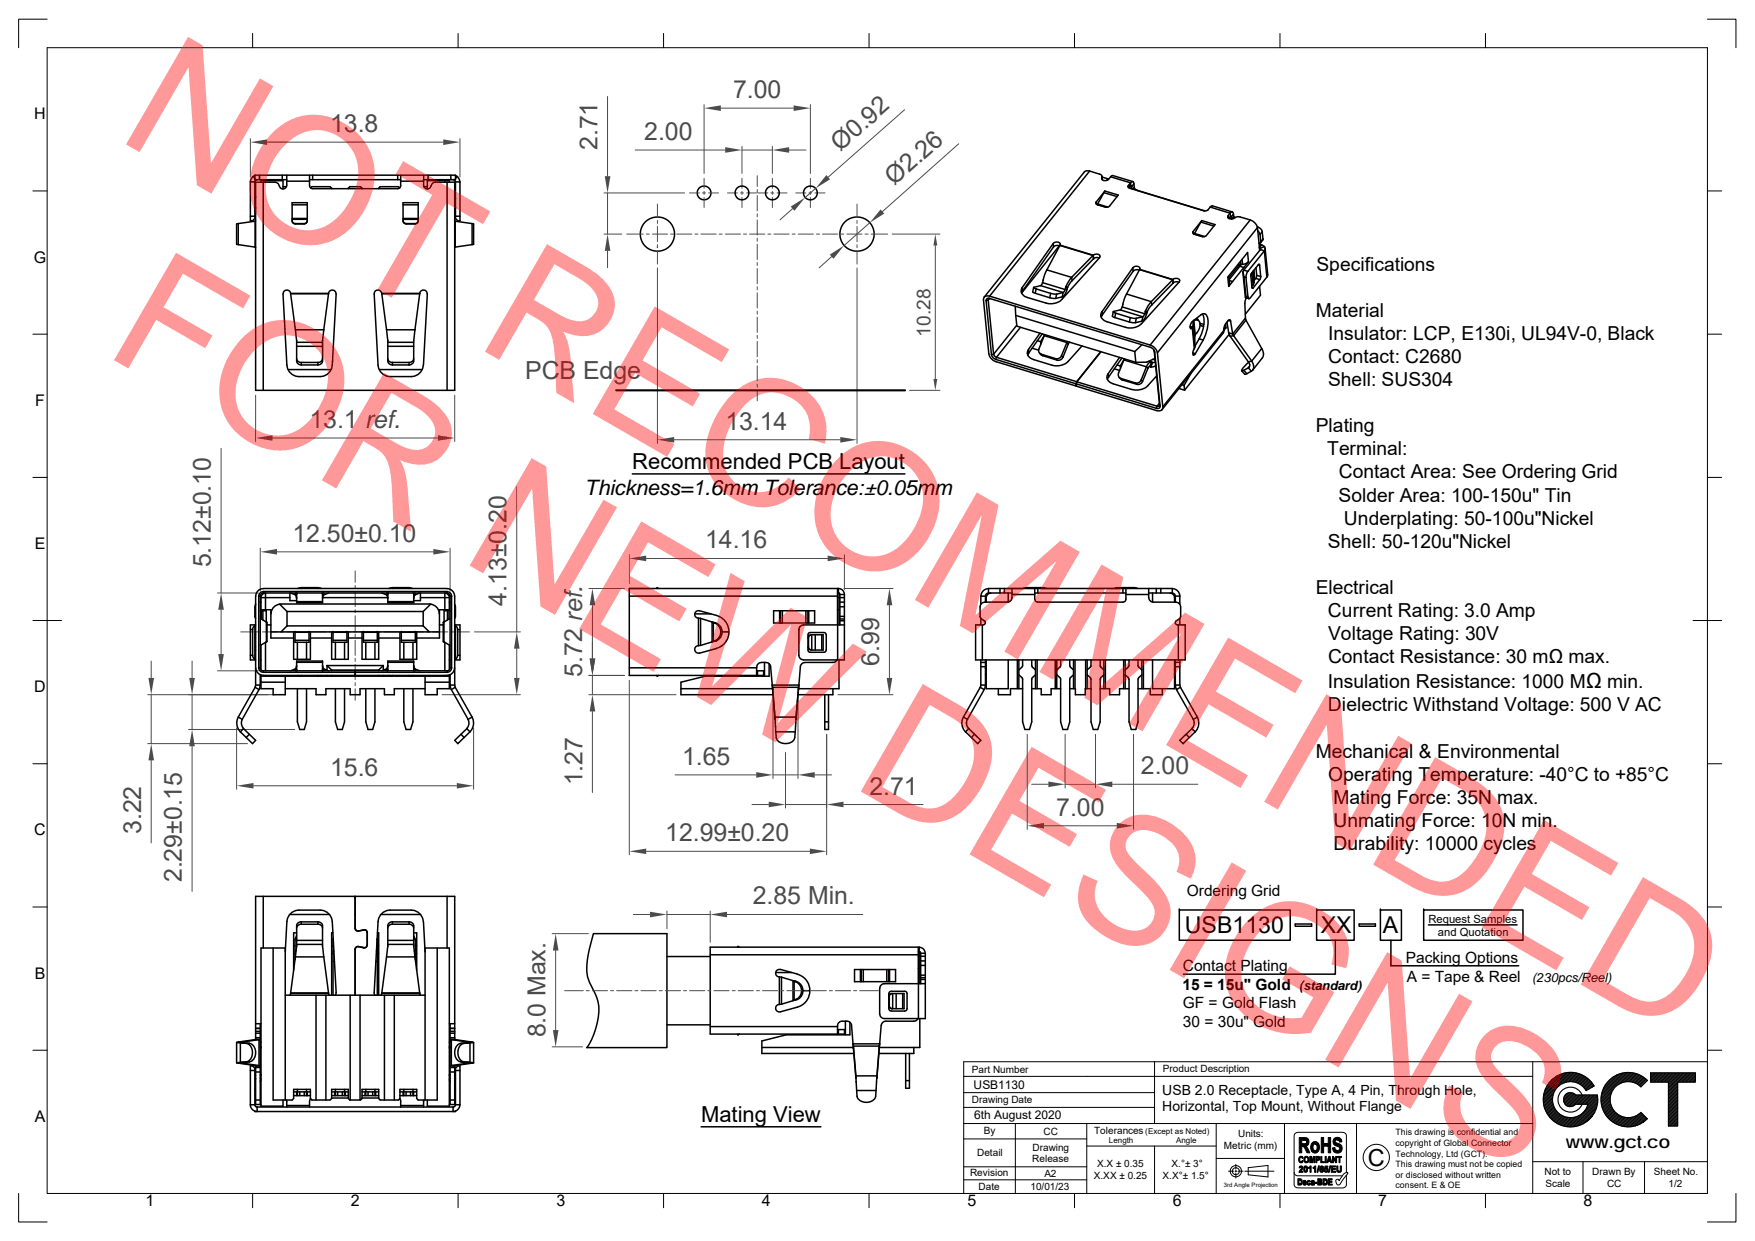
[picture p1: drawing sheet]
<svg xmlns="http://www.w3.org/2000/svg" width="297mm" height="210mm" viewBox="0 0 297 210" stroke-linecap="round" stroke-linejoin="round" font-family="sans-serif">
<defs><g id="words">
<g font-size="29.3" fill="#f00">
<text x="19.4" y="23.3" transform="rotate(30 19.4 23.3)">NOT RECOMMENDED</text>
<text x="17.1" y="59.7" transform="rotate(30 17.1 59.7)">FOR NEW DESIGNS</text>
</g>
<g font-size="4.2" fill="#4b4b4b">
<text x="124.1" y="16.6">7.00</text>
<text x="55.9" y="22.3">13.8</text>
<text x="109.1" y="23.7">2.00</text>
<text x="101.2" y="25.4" transform="rotate(-90 101.2 25.4)">2.71</text>
<text x="142.2" y="25.7" transform="rotate(-42 142.2 25.7)">Ø0.92</text>
<text x="151.4" y="31.5" transform="rotate(-42 151.4 31.5)">Ø2.26</text>
<text x="88.9" y="64.1">PCB Edge</text>
<text x="52.4" y="72.4">13.1 ref.</text>
<text x="122.8" y="72.7">13.14</text>
<text x="35.7" y="96" transform="rotate(-90 35.7 96)">5.12±0.10</text>
<text x="49.5" y="91.6">12.50±0.10</text>
<text x="119.3" y="92.8">14.16</text>
<text x="85.7" y="102.5" transform="rotate(-90 85.7 102.5)">4.13±0.20</text>
<text x="148.8" y="112.6" transform="rotate(-90 148.8 112.6)">6.99</text>
<text x="98.5" y="114.5" transform="rotate(-90 98.5 114.5)">5.72 ref.</text>
<text x="55.9" y="131.2">15.6</text>
<text x="115.5" y="129.4">1.65</text>
<text x="193.1" y="131">2.00</text>
<text x="98.6" y="132.9" transform="rotate(-90 98.6 132.9)">1.27</text>
<text x="147.2" y="134.4">2.71</text>
<text x="178.8" y="138">7.00</text>
<text x="23.9" y="141.1" transform="rotate(-90 23.9 141.1)">3.22</text>
<text x="112.6" y="142.3">12.99±0.20</text>
<text x="30.8" y="149.3" transform="rotate(-90 30.8 149.3)">2.29±0.15</text>
<text x="127.4" y="153">2.85 Min.</text>
<text x="92.3" y="175.5" transform="rotate(-90 92.3 175.5)">8.0 Max.</text>
</g>
<text font-size="4" x="231.5" y="197.3">C</text>
<g font-size="3.9">
<text x="200.6" y="157.9">USB1130</text>
<text x="223.5" y="157.9">XX</text>
<text x="234.1" y="157.9">A</text>
</g>
<g font-size="3.7">
<text x="107" y="79.4">Recommended PCB Layout</text>
<text x="118.7" y="189.9">Mating View</text>
</g>
<text font-size="3.6" x="99" y="83.8">Thickness=1.6mm Tolerance:±0.05mm</text>
<g font-size="3.3">
<text x="222.8" y="45.8">Specifications</text>
<text x="222.7" y="53.6">Material</text>
<text x="224.8" y="57.5">Insulator: LCP, E130i, UL94V-0, Black</text>
<text x="224.8" y="61.4">Contact: C2680</text>
<text x="224.8" y="65.3">Shell: SUS304</text>
<text x="222.7" y="73.1">Plating</text>
<text x="224.6" y="77">Terminal:</text>
<text x="226.6" y="80.9">Contact Area: See Ordering Grid</text>
<text x="226.6" y="84.9">Solder Area: 100-150u&quot; Tin</text>
<text x="227.5" y="88.8">Underplating: 50-100u&quot;Nickel</text>
<text x="224.8" y="92.7">Shell: 50-120u&quot;Nickel</text>
<text x="222.7" y="100.5">Electrical</text>
<text x="224.8" y="104.4">Current Rating: 3.0 Amp</text>
<text x="224.8" y="112.2">Contact Resistance: 30 mΩ max.</text>
<text x="224.8" y="108.3">Voltage Rating: 30V</text>
<text x="224.8" y="116.4">Insulation Resistance: 1000 MΩ min.</text>
<text x="224.8" y="120.4">Dielectric Withstand Voltage: 500 V AC</text>
<text x="222.7" y="128.2">Mechanical &amp; Environmental</text>
<text x="224.8" y="132.1">Operating Temperature: -40°C to +85°C</text>
<text x="225.7" y="136">Mating Force: 35N max.</text>
<text x="225.7" y="139.9">Unmating Force: 10N min.</text>
<text x="225.7" y="143.8">Durability: 10000 cycles</text>
</g>
<text font-size="3.2" fill="#4b4b4b" x="157.5" y="57" transform="rotate(-90 157.5 57)">10.28</text>
<text font-size="3" x="265" y="194.3">www.gct.co</text>
<g font-size="2.7">
<text x="5.8" y="20.2">H</text>
<text x="5.7" y="44.4">G</text>
<text x="5.9" y="68.7">F</text>
<text x="5.9" y="92.9">E</text>
<text x="5.8" y="117.1">D</text>
<text x="5.8" y="141.4">C</text>
<text x="5.9" y="165.6">B</text>
<text x="5.9" y="189.8">A</text>
<text x="24.6" y="204.1">1</text>
<text x="59.4" y="204.1">2</text>
<text x="94.2" y="204.1">3</text>
<text x="128.9" y="204.1">4</text>
<text x="163.7" y="204.1">5</text>
<text x="198.5" y="204.1">6</text>
<text x="233.3" y="204.1">7</text>
<text x="268" y="204.1">8</text>
</g>
<g font-size="2.6">
<text x="200.9" y="151.6">Ordering Grid</text>
<text x="200.1" y="167.5">15 = 15u&quot; Gold</text>
<text x="200.2" y="164.3">Contact Plating</text>
<text x="237.9" y="162.9">Packing Options</text>
<text x="238.1" y="166.1">A = Tape &amp; Reel</text>
<text x="200.2" y="170.6">GF = Gold Flash</text>
<text x="200.2" y="173.8">30 = 30u&quot; Gold</text>
</g>
<g font-size="2.4">
<text x="196.7" y="185.2">USB 2.0 Receptacle, Type A, 4 Pin, Through Hole,</text>
<text x="196.7" y="188">Horizontal, Top Mount, Without Flange</text>
</g>
<g font-size="2.2">
<text x="219.9" y="167.5">(standard)</text>
<text x="259.3" y="166.1">(230pcs/Reel)</text>
</g>
<g font-size="2">
<text x="164.8" y="184.2">USB1130</text>
<text x="164.9" y="189.3">6th August 2020</text>
</g>
<g font-size="1.9">
<text x="241.8" y="156.1">Request Samples</text>
<text x="243.4" y="158.4">and Quotation</text>
</g>
<g font-size="1.7">
<text x="164.5" y="181.6">Part Number</text>
<text x="196.8" y="181.4">Product Description</text>
<text x="164.5" y="186.7">Drawing Date</text>
<text x="166.5" y="191.8">By</text>
<text x="185.2" y="191.8">Tolerances</text>
<text x="165.4" y="195.7">Detail</text>
<text x="174.7" y="196.6">Release</text>
<text x="174.8" y="194.7">Drawing</text>
<text x="176.6" y="192">CC</text>
<text x="185.7" y="197.5">X.X ± 0.35</text>
<text x="198.3" y="197.5">X.°± 3°</text>
<text x="207.2" y="194.4">Metric (mm)</text>
<text x="209.5" y="192.5">Units:</text>
<text x="164.2" y="199.1">Revision</text>
<text x="165.6" y="201.3">Date</text>
<text x="174.4" y="201.3">10/01/23</text>
<text x="176.8" y="199.1">A2</text>
<text x="185.1" y="199.5">X.XX ± 0.25</text>
<text x="196.7" y="199.5">X.X°± 1.5°</text>
<text x="261.4" y="198.8">Not to</text>
<text x="261.6" y="200.8">Scale</text>
<text x="269.5" y="198.8">Drawn By</text>
<text x="272" y="200.8">CC</text>
<text x="279.9" y="198.8">Sheet No.</text>
<text x="282.4" y="200.8">1/2</text>
</g>
<g font-size="1.5">
<text x="236.2" y="193.9">copyright of Global Connector</text>
<text x="236.2" y="192.1">This drawing is confidential and</text>
<text x="236.2" y="195.7">Technology, Ltd (GCT).</text>
<text x="236.2" y="197.5">This drawing must not be copied</text>
<text x="236.2" y="201">consent. E &amp; OE</text>
<text x="236.2" y="199.2">or disclosed without written</text>
</g>
<g font-size="1.4">
<text x="193.8" y="191.8">(Except as Noted)</text>
<text x="187.7" y="193.4">Length</text>
<text x="199.1" y="193.4">Angle</text>
</g>
<text font-size="1" x="207.1" y="200.8">3rd Angle Projection</text>
</g></defs>
<g fill="none" stroke="#4b4b4b" stroke-width=".17">
<path d="M119.2 17.7v11.6M122 18.3h12.3M137.2 17.7v11.6M128.2 29.7v1.9M128.2 32.1v.5M128.2 33.1v2.6M128.2 36.2v.5M128.2 37.2v2.6M128.2 40.3v.5M128.2 41.3v2.6M128.2 44.4v.5M128.2 45.4v2.6"/>
<path d="M128.2 48.5v.5M128.2 49.6v2.5M128.2 52.6v.6M128.2 53.7v2.5M128.2 56.8v.5M128.2 57.8v2.6M128.2 60.9v.5M128.2 61.9v2.6M128.2 65v.5M128.2 66v1.8"/>
</g>
<g fill="#4b4b4b">
<path d="M119.2 18.3l2.8-.5v1z"/>
<path d="M134.3 17.8l2.9 .5-2.9 .5z"/>
</g>
<circle cx="119.2" cy="32.6" r="1.17" fill="none" stroke="#000" stroke-width=".25"/>
<g fill="none" stroke="#4b4b4b" stroke-width=".17">
<path d="M107.5 25.4h15.2M116.7 32.6h1.7M118.9 32.6h.5M119.2 30.2v1.7M119.2 32.4v.5M119.2 33.4v1.7M119.9 32.6h1.7M123.1 32.6h1.7M125.3 32.6h.5M125.6 25.4h5.1M125.6 24.8v4.5M125.6 30.2v1.7"/>
<path d="M125.6 32.4v.5M125.6 33.4v1.7M126.4 32.6h1.7M128.3 32.6h1.7M130.5 32.6h.5M130.7 24.8v4.5M130.7 30.2v1.7M130.7 32.4v.5M130.7 33.4v1.7M131.5 32.6h1.7M133.6 25.4h2.8M134.7 32.6h1.7"/>
<path d="M136.9 32.6h.5M137.2 30.2v1.7M137.2 32.4v.5M137.2 33.4v1.7M137.9 32.6h1.7"/>
</g>
<g fill="#4b4b4b">
<path d="M130.7 25.4l2.9-.5v.9z"/>
<path d="M122.7 24.9l2.9 .5-2.9 .4z"/>
</g>
<g fill="none" stroke="#000" stroke-width=".25">
<circle cx="125.6" cy="32.6" r="1.17"/>
<circle cx="130.7" cy="32.6" r="1.17"/>
<circle cx="137.2" cy="32.6" r="1.17"/>
</g>
<path d="M25 117.5h20.4M25.6 111.9v2.8M25.6 117.5v8.3M25 125.8h16.9M25.6 128.7v13.9" fill="none" stroke="#4b4b4b" stroke-width=".17"/>
<g fill="#4b4b4b">
<path d="M25.1 114.7h1l-.5 2.8z"/>
<path d="M25.6 125.8l.5 2.9h-1z"/>
</g>
<path d="M31.9 117.5h14.5M32.5 111.9v2.8M32.5 117.5v5.9M31.9 123.4h18M32.5 126.3v24.5" fill="none" stroke="#4b4b4b" stroke-width=".17"/>
<g fill="#4b4b4b">
<path d="M32 114.7h1l-.5 2.8z"/>
<path d="M32.5 123.4l.5 2.9h-1z"/>
</g>
<path d="M44 92.8v7.2M46.9 93.4h26.4M76.2 92.8v7.2" fill="none" stroke="#4b4b4b" stroke-width=".17"/>
<g fill="#4b4b4b">
<path d="M44 93.4l2.9-.5v.9z"/>
<path d="M73.3 92.9l2.9 .5-2.9 .4z"/>
</g>
<path d="M87.5 82.3v24.6M74.8 117.5h13.3M80.3 106.9h7.8M87.5 109.8v4.9" fill="none" stroke="#4b4b4b" stroke-width=".17"/>
<g fill="#4b4b4b">
<path d="M87 114.7h.9l-.4 2.8z"/>
<path d="M87.5 106.9l.4 2.9h-.9z"/>
</g>
<path d="M37.4 75.9v24.4M36.8 100.3h6.9M36.8 113.5h6.9M37.4 103.2v7.5" fill="none" stroke="#4b4b4b" stroke-width=".17"/>
<g fill="#4b4b4b">
<path d="M36.9 110.7h1l-.5 2.8z"/>
<path d="M37.4 100.3l.5 2.9h-1z"/>
</g>
<path d="M40 123.2v10.3M42.9 133h34.4M80.2 123.2v10.3" fill="none" stroke="#4b4b4b" stroke-width=".17"/>
<g fill="#4b4b4b">
<path d="M40.1 133l2.8-.5v.9z"/>
<path d="M77.3 132.5l2.9 .5-2.9 .4z"/>
</g>
<path d="M106.5 93.9v4.8M109.4 94.5h30.7M142.9 93.9v5.9" fill="none" stroke="#4b4b4b" stroke-width=".17"/>
<g fill="#4b4b4b">
<path d="M106.5 94.5l2.9-.5v1z"/>
<path d="M140.1 94l2.8 .5-2.8 .5z"/>
</g>
<path d="M106.5 115.1v29.5M139.9 124.3v20.3M109.4 144h27.7" fill="none" stroke="#4b4b4b" stroke-width=".17"/>
<g fill="#4b4b4b">
<path d="M106.5 144l2.9-.4v.9z"/>
<path d="M137.1 143.6l2.8 .4-2.8 .5z"/>
</g>
<path d="M130.8 118.4v13.3M135.1 118.4v13.3M114.3 131.1h13.7M130.8 131.1h4.3M137.9 131.1h2.9" fill="none" stroke="#4b4b4b" stroke-width=".17"/>
<g fill="#4b4b4b">
<path d="M135.1 131.1l2.8-.5v1z"/>
<path d="M128 130.6l2.8 .5-2.8 .5z"/>
</g>
<path d="M127.3 136.1h2.8M132.9 127.3v9.4M132.9 136.1h7M139.9 124.3v12.4M142.8 136.1h13.4" fill="none" stroke="#4b4b4b" stroke-width=".17"/>
<g fill="#4b4b4b">
<path d="M130.1 135.6l2.8 .5-2.8 .5z"/>
<path d="M139.9 136.1l2.9-.5v1z"/>
</g>
<path d="M142.8 99.6h8.4M141.8 117.5h9.4M150.5 102.4v12.3" fill="none" stroke="#4b4b4b" stroke-width=".17"/>
<g fill="#4b4b4b">
<path d="M150.1 114.7h.9l-.5 2.8z"/>
<path d="M150.5 99.6l.5 2.8h-.9z"/>
</g>
<path d="M173.9 124.3v16M176.7 139.7h12.3M191.9 124.3v16" fill="none" stroke="#4b4b4b" stroke-width=".17"/>
<g fill="#4b4b4b">
<path d="M173.9 139.7l2.8-.5v1z"/>
<path d="M189 139.2l2.9 .5-2.9 .5z"/>
</g>
<path d="M174.6 132.7h2.8M180.3 124.3v9M180.3 132.7h5.1M185.4 124.3v9M188.3 132.7h14.4" fill="none" stroke="#4b4b4b" stroke-width=".17"/>
<g fill="#4b4b4b">
<path d="M177.4 132.2l2.9 .5-2.9 .5z"/>
<path d="M185.4 132.7l2.9-.5v1z"/>
</g>
<g fill="none" stroke="#000" stroke-width=".25">
<circle cx="111.3" cy="39.6" r="2.9"/>
<circle cx="145.1" cy="39.6" r="2.9"/>
</g>
<path d="M111.3 45.3v29.7M145.1 45.3v29.7M114.1 74.4h28.1" fill="none" stroke="#4b4b4b" stroke-width=".17"/>
<g fill="#4b4b4b">
<path d="M111.3 74.4l2.8-.5v1z"/>
<path d="M142.2 73.9l2.9 .5-2.9 .5z"/>
</g>
<path d="M102.8 16.3v13.5M102.2 32.6h13.7M102.2 39.6h3M102.8 32.6v7M102.8 42.4v2.9" fill="none" stroke="#4b4b4b" stroke-width=".17"/>
<g fill="#4b4b4b">
<path d="M102.8 39.6l.5 2.8h-.9z"/>
<path d="M102.4 29.8h.9l-.5 2.8z"/>
</g>
<path d="M153.1 18.6l-12.9 11.4M134.1 35.3l-2.1 1.9M138 31.9l-1.7 1.5" fill="none" stroke="#4b4b4b" stroke-width=".17"/>
<g fill="#4b4b4b">
<path d="M133.8 35l2.5-1.6-1.8 2.3z"/>
<path d="M139.9 29.6l.6 .7-2.5 1.6z"/>
</g>
<path d="M147.2 37.7l-4.3 3.8M162.3 24.3l-12.9 11.5M140.8 43.4l-2.2 1.9" fill="none" stroke="#4b4b4b" stroke-width=".17"/>
<g fill="#4b4b4b">
<path d="M140.4 43.1l2.5-1.6-1.8 2.3z"/>
<path d="M149 35.4l.7 .7-2.5 1.6z"/>
</g>
<g fill="none" stroke="#4b4b4b" stroke-width=".17">
<path d="M106.1 39.6h2.8M109.4 39.6h.5M110.4 39.6h2.6M111.3 34.5v2.3M111.3 37.3v.5M111.3 38.3v2.6M113.5 39.6h.5M114.5 39.6h2.6M117.6 39.6h.5M118.6 39.6h2.6M121.7 39.6h.5M122.8 39.6h2.5"/>
<path d="M125.8 39.6h.6M126.9 39.6h2.6M130 39.6h.5M131 39.6h2.6M134.1 39.6h.5M135.1 39.6h2.6M138.2 39.6h.5M139.2 39.6h2.6M142.3 39.6h.5M143.3 39.6h2.6M145.1 34.5v2.3M145.1 37.3v.5"/>
<path d="M145.1 38.3v2.6M146.4 39.6h.5M147.4 39.6h2.8M111.2 41.8l.1 .1M111.3 41.4v.5M111.3 42.4v2.3M145.1 41.4v.5M145.1 42.4v2.3M60.1 96.6v1.9M60.1 99v.6M40.7 106.9h2.2M43.4 106.9h.5"/>
<path d="M44.4 106.9h2.6M47.5 106.9h.5M48.5 106.9h2.6M51.6 106.9h.5M52.7 106.9h2.5M55.7 106.9h.6M56.8 106.9h2.5M59.9 106.9h.5M60.1 100.1v2.5M60.1 103.2v.5M60.1 104.2v2.6M60.1 107.3v.5"/>
<path d="M60.1 108.3v2.6M60.1 111.4v.5M60.1 112.4v2.6M60.1 115.5v.5M60.1 116.5v2M60.9 106.9h2.6M64 106.9h.5M65 106.9h2.6M68.1 106.9h.5M69.1 106.9h2.6M72.2 106.9h.5M73.2 106.9h2.6"/>
<path d="M76.3 106.9h.5M77.3 106.9h2.2M107.2 154.7h2.8M112.9 154.1v3M112.9 154.7h7.3M120.2 154.1v5.3M123 154.7h23M95.6 167.6h3.1M99.2 167.6h.5M100.3 167.6h2.5M103.3 167.6h.6M104.4 167.6h2.6"/>
<path d="M107.5 167.6h.5M108.5 167.6h2.6M111.6 167.6h.5M112.6 167.6h2.6M115.7 167.6h.5M116.7 167.6h2.6M119.8 167.6h.5M120.8 167.6h2.6M123.9 167.6h.5M124.9 167.6h2.6M128 167.6h.5M129.1 167.6h2.5"/>
<path d="M132.1 167.6h.6M133.2 167.6h2.5M136.2 167.6h.6M137.3 167.6h2.5M140.4 167.6h.5M141.4 167.6h2.6M144.5 167.6h.5M145.5 167.6h3.2"/>
</g>
<g fill="none" stroke="#000" stroke-width=".25">
<path d="M40.3 37.8v3.6M40.3 37.8l-.3 .1v3.4l.3 .1M42.4 36.6h.7M42.4 30.8h.7M42.9 29.9l.2 .3M43.1 35.7h.2M43.1 35.2h.2M43.1 29.7l-.5 .4-.2 .7M43.1 30.8v6.2l-.3 .3h-.4v-6.5M43.2 37.4l-2.9 .4M43.2 37.4v4.4M43.3 30.4v.1"/>
<path d="M43.3 33.2l-.2 .4M43.3 37.4h-.1M43.5 30.4l-.3 .1-.1 .3M43.9 29.6v.8M44.2 30.8v-.2h3.7v1.4M44.6 30.8v35.2M44.9 30.6v.2M47.2 31.4l-.1-.3-.4-.3h-3.4v35.2h33.7v-35.2h-3.4l-.5 .3-.1 .3M47.8 29.6v.8M47.9 31.6h.6M48.5 30.4h-5.4v-.8h34v.8h-5.4M48.5 31.3a.63 .63 0 0 1-.5 .7 .63 .63 0 0 1-.7-.6"/>
<path d="M48.5 30.7h3.9M48.5 29.6v1.7M49.4 37.4l.2 .3 .4 .2M49.4 37.1h2.6M49.4 37h2.6M49.4 34.7h2.6M50 37.9h1.5M52 37.4l-.1 .3-.4 .2M52 37.4l-.2 .3-.2 .1h-1.6l-.4-.1-.2-.3M52 37.4v-3.1h-2.6v3.1M52.4 29.6v1.8M52.4 30.4h15.4"/>
<path d="M52.6 31.8l.2-.2h3.1l.2 .3M52.9 29.6v.8M61.3 31.9l-.3-.3h-1.8l-.3 .3M67.3 29.6v.8M67.6 31.8l-.2-.2h-3.1l-.2 .3M67.8 30.7h3.9M67.8 29.6v1.9l-.2 .4h-.3h-14.4l-.3-.1-.2-.4M68.2 37.4l.2 .3 .3 .2M68.2 37.1h2.6M68.2 37h2.6M68.2 34.7h2.6M68.7 37.9h1.6"/>
<path d="M70.8 37.4l-.2 .3-.3 .2M70.8 37.4l-.2 .3-.2 .1h-1.7l-.3-.1-.2-.3M70.8 37.4v-3.1h-2.6v3.1M71.7 29.6v1.7a.63 .63 0 0 0 .6 .7 .63 .63 0 0 0 .6-.6M71.7 31.6h.6M72.5 29.6v.8M75.3 30.6v.2M75.7 30.8v35.2M76.1 30.8v-.2h-3.8v1.4M76.3 29.6v.8M76.7 30.4l.3 .1 .1 .3M77 37.4h.1"/>
<path d="M77 30.4l-.1 .1M77 35.7h.1M77 35.2h.1M77 33.5l.1 .1M77 37.4l2.9 .4M77 37.4v4.4M77.1 29.7l.5 .4 .2 .7M77.1 36.6h.8M77.1 30.8h.8v6.5h-.4l-.4-.3zM77.4 29.9l-.3 .3M79.9 37.8l.3 .1v3.4l-.3 .1M79.9 37.8v3.6"/>
<path d="M184.4 28.9h-.5l-.4 .2-16.9 21.2M184.4 28.9l-16.9 21.2M184.4 28.9l1.9 .6 .2 .4M185.5 34.2v.2l.2 .2M185.5 34.2l.1 .3M185.7 34.6l1.5 .5M185.7 34.6l.1-.1 1.7 .5M185.7 34.6h.1M186.5 30v.3M186.5 30v.2a.72 .72 0 0 0 1.1 .1M186.5 29.9v.1M186.5 29.9l.1 .5"/>
<path d="M186.5 30l1 .3M186.8 32.6l-1 1.9M186.8 32.6l2.3 .7M187 32.3l-1.5 1.9M187 32.3l2.3 .7-1.7 2h-.5l-1.4-.4M187 32.3l-.2 .3M187.5 30.3l-.2 .2M187.5 30.3v.1M188 29.9l-.4 .4M188 29.9l3.3 1M188 29.9l.3-.2 3.4 1M191 31.4v.3"/>
<path d="M191 31.4l-.1 .3 .3 .1 12.6 3.9 .5-.1 .5-.6M191.2 31.2v.6M191.3 30.9l.1 .6M191.3 30.9l-.3 .5M191.4 31.5l-.2 .3M191.4 31.5l.1 .1M191.4 31.5h.1v.1M191.5 31.6l.1 .4M191.7 30.7l-.4 .2M191.7 30.7l.2 .4M191.9 31.1l-.4 .5M191.9 31.1l.1 .6"/>
<path d="M192 31.7l.2 .3 .3 .2M192 31.7l-.3 .3M192.5 32.2h-.1M192.5 32.2l11.4 3.5M201.9 39.2l.1 .3M201.9 39.2v.2l.2 .2M202.1 39.6h.1M202.1 39.6l1.5 .5M202.2 39.5l1.7 .5M202.2 39.5l-.1 .1M203.2 37.6l-1 1.9M203.2 37.6l2.3 .7"/>
<path d="M203.4 37.3l-1.5 1.9M203.4 37.3l2.3 .7-1.7 2h-.5l-1.4-.4M203.4 37.3l-.2 .3M204.8 35l3.4 1.1M204.8 35l.4-.2 3.4 1.1M207.9 36.5l-.1 .2a.76 .76 0 0 0 1.1 .2M207.9 36.5v.4M208.2 36.1l-.3 .4M208.2 36.1l.1 .5M208.3 36.6l-.3 .4M208.3 36.6l.1 .1M208.6 35.9l-.4 .2"/>
<path d="M208.6 35.9l.2 .3M208.8 36.2l-.4 .5M208.8 36.2v.4M208.8 36.6l-.4 .4v-.3M208.8 36.6v.2M208.8 36.8h.1M208.9 36.9l.8-.2 1.9 .5M208.9 36.9h.1M209 36.8h-.1l-.2 .2M211.6 37.2l.8 .5 .4 .6 .4 4.1v-.5M211.6 37.2l-16.9 21.2M212.8 38.4h.1"/>
<path d="M212.9 39.1l.4 .6M212.9 38.4l-17 21.3M212.9 38.4l.5 .3 .2 .5M213.3 39.7l.1 1.2M213.6 39.2l-.3 .5M213.6 39.2l.2 1.3M40.3 41.4l2.9 .4M43.2 41.8l.1 .1M47.9 49.7l.7 12.1a2.07 2.07 0 0 0 2 1.9h3.6a2.07 2.07 0 0 0 2-1.9l.7-12.1M49.2 49.7l.8 6.1M49.2 49.7h6.4M49.2 49.6a.64 .64 0 0 0-.7-.5 .64 .64 0 0 0-.6 .6"/>
<path d="M49.2 49.6h6.4M49.2 49.6v.1M50 55.8h4.8M50 55.8l.2 1.8v3.5a.77 .77 0 0 0 .8 .7M50.2 58.6h4.4M50.2 57.9h4.4M54.8 55.8l-.2 1.8v3.5a.78 .78 0 0 1-.8 .7M55.6 49.7l-.8 6.1M55.6 49.6v.1M55.6 49.6a.64 .64 0 0 1 .7-.5 .64 .64 0 0 1 .6 .6M64.6 49.6a.64 .64 0 0 0-.7-.5 .64 .64 0 0 0-.6 .6l.7 12.1a2.07 2.07 0 0 0 2 1.9h3.6a2.07 2.07 0 0 0 2-1.9M64.6 49.7h6.4"/>
<path d="M64.6 49.6h6.4M64.6 49.6v.1M64.6 49.7l.8 6.1M65.4 55.8h4.8M65.4 55.8l.2 1.8 .1 3.6 .3 .4 .4 .2M65.6 58.6h4.4M65.6 57.9h4.4M70.2 55.8l-.2 1.8v3.5a.75 .75 0 0 1-.8 .7M71 49.7l-.8 6.1M71 49.6v.1M71 49.6a.64 .64 0 0 1 .7-.5 .64 .64 0 0 1 .6 .6l-.6 12.1M77 41.8v.1"/>
<path d="M79.9 41.4l-2.8 .4M166.6 50.3l-.1 .4 .9 9.2a1.76 1.76 0 0 0 1.2 1.3l13.6 4.1M166.9 50.9a.41 .41 0 0 1 .6-.4l27.2 8.3 .4 .2 .2 .3M166.9 50.9l.9 9.1M167.3 50.8l.9 9.1M167.3 50.8l-.4 .1M167.5 50.5l-.2 .3M167.5 50.1l27.2 8.3M167.5 50.1h-.5l-.4 .2M167.6 50.5h-.2l-.1 .3M168.2 59.9l.1 .4 .4 .2M168.2 59.9l-.4 .1"/>
<path d="M171.8 51.8l.3 3.4 20.1 6.1M171.9 53.4l20.2 6.1M172.1 55l-3.9 4.9M172.7 55.4l-4 5.1M173 48.6l.1 .6M173.1 49.2l-.2 .4M174.1 59.1v.6M174.1 59.7l-.2 .4M174.7 58.9l1.1 .4M174.9 48.6l.5 .3M175.2 49.6l2.5 .8M175.4 48.9l2.4 .7"/>
<path d="M175.4 48.9l-.2 .7M175.6 57.6l.5 .2M176 59.8l.2 .1M176 59.8l.5 .4M176 56.4l-1.9 2.7M176.1 57.8l.1 .4M176.1 48.3l.3-.5 3.9 1.2M176.2 59.9l2.5 .8M176.2 59.9l.3 .3M176.4 56.5l-2.3 3.2M176.6 47.4h-.1M176.6 47.4l-.1 .4"/>
<path d="M176.8 56.8v-.2l-.7 1.2M177.2 45.7l-.6 1.7M177.2 45.7l4.2 1.2M177.7 50.4l1 .1M177.8 49.6l-.1 .8M177.8 49.6l1 .2M178.2 41.2a.69 .69 0 0 1 1.3 .2l-.1 .1 5.6 1.7M178.2 41.2l.1 .6M178.2 41.2l-5.2 7.4M178.3 41.8l-5.2 7.4M178.8 49.8l-.1 .7M179.3 41.6l-6.4 8"/>
<path d="M179.3 41.6h-.1a.88 .88 0 0 0-.9 .2M179.4 41.5l-2.2 4.2M179.4 41.5l5.6 1.7M179.4 41.5h.1M179.8 50.2l-1.1 .3M179.9 49.5l-3.8-1.2-1.2 .3-.1 .8 .4 .2M179.9 49.5l-1.1 .3M179.9 49.5l-.1 .7M180.3 49l-.4 .5M180.4 48.6l.3 .1M180.4 48.6l-.1 .4M180.4 48.5v.1"/>
<path d="M180.6 58l.2 .2M180.6 58l-.9 2.2M180.6 58l-3.9-1.2-.8 2.2a.64 .64 0 0 0 .1 .8M180.6 49l-.3 .7-.5 .5M180.6 49h-.3M180.7 57.8l-.1 .2M180.8 58.2l-.9 2.2M181 57.9l-.2 .3M181.4 46.9l-1 1.6 .3 .1M181.4 46.9l.1 .6M181.5 47.5l-.7 .8-.2 .7M183.1 58.5l-2.3 2.7a2.83 2.83 0 0 1-2.7 .6l-3.2-1a1.11 1.11 0 0 1-.8-1.7"/>
<path d="M185 43.2l-3.6 3.7M185 43.2l.1 .6M185 43.2h.1M185 43.2a.65 .65 0 0 1 .7-.2 .65 .65 0 0 1 .5 .5l-6.5 7.2a2.72 2.72 0 0 1-2.7 .6l-3.1-1a1.09 1.09 0 0 1-.9-1.7M185.1 43.8l-3.6 3.7M185.1 43.8h.1M186.1 43.7l-.6-.1-.4 .2M186.3 59.5l-4.1 5.1M186.4 59.5l-4.1 5.1 13.5 4.1M186.5 52.7l.1 .6M186.6 53.3l-.2 .4M188.4 52.8l-.1 .7 .4 .2"/>
<path d="M188.4 52.8l.4 .2M188.7 53.7l2.5 .8M188.8 53l2.5 .7M188.8 53l-.1 .7M189.6 52.4l-1.2 .4M189.6 52.4l3.8 1.2M189.9 51.9l-.3 .5M189.9 51.9l3.8 1.2M190.1 51.5l-.1 .4M190.7 49.7l-.7 1.8M190.7 49.7l4.2 1.3M191.2 54.5l1 .1"/>
<path d="M191.3 53.7l-.1 .8M191.3 53.8l1 .1M191.7 45.3a.67 .67 0 0 1 .7-.3 .67 .67 0 0 1 .5 .5v.1l5.6 1.7M191.7 45.3l.1 .6M191.7 45.3l-5.2 7.4M191.8 45.9l-5.2 7.4M192.1 59.5l.1 1.8M192.3 53.9l-.1 .7M192.8 45.7a.89 .89 0 0 0-1 .2M192.9 45.6h.1M193.3 54.3l-1.1 .3M193.3 58.3l-1.2 1.2"/>
<path d="M193.4 53.6l-.1 .7M193.4 53.6l-1.1 .3M193.7 53.1l-.3 .5M193.7 53.1h.4l-.1 .3a1.28 1.28 0 0 1-.7 .9M193.9 52.7l-.1 .4M193.9 52.6l.3 .1M193.9 52.6l-.1 .1 .3 .1M194.2 52.7l-.1 .4M194.7 58.4a1.81 1.81 0 0 1 1.2 1.3M194.9 51l-.6 .8-.4 .8M194.9 51v.6M194.9 51.6l-.7 1.1"/>
<path d="M195.3 59.2v.1M195.3 59.3l.1 .3M195.3 59.3l1 9.2M195.4 59.6l.9 9.1M195.9 59.7l.9 9.1M198.5 47.3l-5.6-1.7-2.2 4.1M198.5 47.3l-3.6 3.7M198.5 47.3l.1 .6M198.5 47.3h.1M198.5 47.3a.65 .65 0 0 1 .7-.2 .65 .65 0 0 1 .4 .5l-6.4 7.2a2.75 2.75 0 0 1-2.7 .6l-3.1-1a1.09 1.09 0 0 1-.9-1.7M198.6 47.9h-.1M198.6 47.9l-3.7 3.7"/>
<path d="M199.5 47.8l-.5-.1-.4 .2M201.4 55.4l.4 .1M201.8 55.5l-.3 .1a.98 .98 0 0 1 .3-1.2l1.6-1.2 .5-.1a1.52 1.52 0 0 1 .6 1.6l-.3 1.3-.6 1.5M201.8 55.5l.3 3.5M201.9 55.3h-.5M201.9 55.3l.3 3.4M201.9 55.3l.1-1 .2 2.5M201.9 55.3l-.1 .2M201.9 59.7l.4 .1M202 54.2h.1M202.1 54.2l.2 2.4M202.1 54.2h.1"/>
<path d="M202.1 59l-.2 .5v.5l.2 .1 .2-.3M202.2 54.2h-.1M202.2 54.2h.6M202.2 58.7l-.1 .3M202.2 56.8v1.9M202.3 56.6l-.1 .2M202.4 54l.4 .2M202.5 53.9l.3 .3M202.8 54.2a1.59 1.59 0 0 1-.3 2.2l-.2 .2M203 57.3l-.8 1.3M203 57.3l.6 .2M203.1 54.7l.7 .2"/>
<path d="M203.1 54.9l.6 .3M203.5 53.1a5 5 0 0 1-.5 4.2M203.6 57.5l-1.3 2.3M207.2 55.9l-.2 .5-10.3 12.9M207.2 55.9l-10.4 12.9M207.4 54.8l.1 .7M207.5 55.5h-.3M207.5 55.5l-.3 .4M207.7 54.5l.3 1.8M207.9 54.2l.4 .1M208 56.3l.6 .2M208 56.3l.2 .6"/>
<path d="M208 46.7l.1 1.4-.1 .4M208 47.5l.6 .1M208 56.6l-7.5 9.4M208.2 56.9l3.1 4.3M208.3 54.3l-.2-.2-.2 .2a1.96 1.96 0 0 0-.7 1.6M208.3 54.3l.3 2.2M208.6 56.5l.2 .3M208.8 56.8l-.6 .1M208.8 56.8l3.1 4.3M209.7 44.6v.3M209.7 44.9l-1.7 2.1M209.8 45l.7 .3"/>
<path d="M210 44.2v.6M210 44.8l-.3 .1M210.1 44.7l-2.1 2.6M210.2 43.9l.1 .8M210.3 44.7l-.3 .1M210.4 46l.1 .8M210.4 46l.4 4.4M210.5 45.7l.7 .2M210.5 45.7l-.1 .3M210.5 46.8l.4 3.4M210.5 46.8l.4 .2M210.8 53.8l.1 .4"/>
<path d="M210.8 53.8l-2.2 2.7M210.8 50.4l.6 .1M210.9 54.2l-2.1 2.6M210.9 54.2l2.7 4.8M210.9 47l.3 3.3M210.9 50.1l-.1 .2M210.9 50.2l.3 .1M210.9 50.5l-.2 .8 .1 2.5M210.9 50.4v.1M211.2 45.9l-.3 1.1M211.2 50.3l.2 .2M211.3 44.3l-3.3 4.2"/>
<path d="M211.3 44.3l-.1-1.6-3.4 4.2 .2 1.6M211.3 44.3l-.4 .3-.6 .1M211.7 46.7l.2 1.9M211.8 46.3h.1M211.8 46.3l.3 1.9M211.9 46.3l-.2 .4M211.9 48.4h.1M211.9 48.6l.1 .2 .1-.1M211.9 48.6l.2 .1M211.9 46.2v.1M212 46.2h-.1M212 45.9v.3"/>
<path d="M212.1 45.9l.1 1.9M212.1 48.2l-.2 .2M212.2 45.8l.1 1.2M212.2 45.7l.1 1.3M212.2 47.8l-.1 .4M212.3 47l-.1 .8M212.6 47.1l-.3 .4M212.6 47.1l.6 .2M212.6 45.3l.1 1.3M212.7 46.6l.7 .2M212.7 46.6l-.1 .5M213 44.8l-1.1 1.4-.2 .5"/>
<path d="M213 44.8l.1-.1 .1 .2M213 44.8l.2 .1M213.1 41.2l.3 .2M213.2 41.9l.2 .2-.1 .1M213.2 48.5l.1 1.5-2.5 3.2M213.2 44.9l.2 1.9M213.2 47.3l-1.1 1.4M213.3 42.2l.7 .2M213.3 42.2l-2.8 3.5M213.3 41.1l-.2 .1M213.4 40.9l-.1 .2M213.4 46.8l-.2 .5"/>
<path d="M213.4 41.4l-.3 .3M213.4 41.4h.1M213.5 41.4l-.3 .5M213.5 41.4l.5 .3M213.5 59l-1.6 2.1M213.6 59a1.39 1.39 0 0 1 0 1.6l-1.6 2M213.8 40.5l-.4 .4M213.8 40.5l-.5 .6M214 42.4l-2.8 3.5M214 42.4l.4 4.5M214 41.7l-.7 .3M214 41.7l.1 .3"/>
<path d="M214.1 42l.5 4.5-.2 .4M214.1 42l-.1 .4M214.4 46.9l-2.8 3.5-.2 .1M48.8 62.5h7.2M50.2 60.7a.69 .69 0 0 0 .8 .6M51 61.3v.4M51 61.8h2.8M51 61.3h2.8M53.8 61.3v.4M54.6 60.7a.69 .69 0 0 1-.8 .6M64.2 62.5h7.3M65.6 60.7a.69 .69 0 0 0 .8 .6"/>
<path d="M66.4 61.8h2.8M66.4 61.3h2.8M66.4 61.3v.4M69.2 61.3v.4M70 60.7a.71 .71 0 0 1-.8 .6M167.8 60l.3 .5 .4 .3M168.6 60.8l27.1 8.3M168.7 60.5l-.1 .3M168.7 60.5l13.5 4.1M176.5 60.2l2.4 .7M178.7 60.7l.2 .2M179.7 60.2a.8 .8 0 0 1-1 .5"/>
<path d="M179.7 60.2l.2 .2M179.9 60.4l-.3 .4-.7 .1M182.2 65.3h.1M182.2 64.6v.7M182.3 64.6l-.1 .7 13.6 4.2h.5l.4-.2M187.6 63.2a1.11 1.11 0 0 0 .8 1.7l3.1 1 .8 .1a2.76 2.76 0 0 0 2-.7l1.5-1.7M187.6 63.2v.6M187.6 63.8l-.2 .4M188.6 62.4l.9 .3M189.1 61.8l.5 .1M189.4 63.9l.3 .1M189.4 63.9l.5 .4"/>
<path d="M189.5 60.5l-1.9 2.7M189.6 61.9l.1 .4M189.7 64l2.5 .8M189.7 64l.2 .3M189.9 60.6l-2.3 3.2M189.9 64.3l2.5 .7M190.2 60.9l.1-.2-.7 1.2M192.2 64.8l.2 .2M193.1 64.3a.83 .83 0 0 1-.9 .5M193.1 64.3l.3 .2M193.4 64.5a.79 .79 0 0 1-1 .5M194 62.1l-3.8-1.2-.9 2.2v.4l.1 .4"/>
<path d="M194 62.1l.3 .2M194 62.1l-.9 2.2M194.3 62.3l-.9 2.2M194.4 61.1l.4 .1M194.5 62l.3 .1M194.6 62h-.1l-.2 .3M194.6 62l.2 .1M194.8 62.1h.1M194.8 61.2l-.5 .3-.3 .6M194.8 61.2l.1 .1M194.9 61.3l-.3 .7M194.9 61.3h.1"/>
<path d="M195 61.3l-.2 .8M195 61.3h.1M195.1 60.8l.4 .1M195.5 60.7l-1.4 .6h-1.9M195.5 61.3h-.5M195.6 61.9l-.4 .2h-.4M195.8 68.7l-.1 .4M196.2 68.2l-.4 .5M196.3 68.5v.2M196.3 68.5l-.2 .2h-.3M196.3 68.7l-.1 .4h-.5M196.8 68.8l-.1 .5"/>
<path d="M199.5 65.7l1 .3M200 65.1l.4 .1M200.4 65.2l.1 .8M201.6 63.2l-1.2 2M210.2 62.7l.5 .6 .3-.1M210.5 62.7h-.3M210.5 62.7l.5 .5M211.3 61.2l.2 .5v.3l-1 .7M211.3 61.3l-.8 .8-.3 .6M211.5 62l-.2 .2 .5 .6M211.8 62.8l-.8 .4M211.9 61.1l-.6 .1"/>
<path d="M211.9 61.1l.3 1-.2 .5M212 62.6l-.2 .2M44.6 99.6a1.27 1.27 0 0 0-1.3 1.3M44.6 99.6h31.1M51 99.4l-.6 .2M51 99.4v.2M51 99.4h2.8M53.8 99.4l.6 .2M53.8 99.4v.2M66.4 99.4h2.8M66.4 99.4l-.6 .2M66.4 99.4v.2"/>
<path d="M69.2 99.4l.6 .2M69.2 99.4v.2M75.7 99.6a1.27 1.27 0 0 1 1.2 1.3M107 80.2h46.2M111.1 99.6l.1-.2 .2 .2M141.8 99.6v6.1M141.9 99.6h-35.4v14.7h22.9M141.9 99.6v.7M141.9 99.6a1 1 0 0 1 1 1M167.3 99.6a1.27 1.27 0 0 0-1.3 1.3M169.2 99.6v.7M170 99.6v.7"/>
<path d="M171.3 99.6v1.7l-.1 .2-.4 .3-4.2 .1-.4 .1-.2 .2-.1 .5v1.7l.1 .3 .6 .3a.38 .38 0 0 1 .2 .5 .38 .38 0 0 1-.4 .2h-1.3v6h35.5v-6h-1.3a.38 .38 0 0 1-.4-.2 .38 .38 0 0 1 .2-.5l.6-.3 .1-.4M175.1 99.6l.1 1.9 .2 .3 .3 .1h14.4l.2-.1 .2-.3 .1-1.9M175.7 99.6v.7M177.1 99.6l-.5-.2h-2.9l-.6 .2M190.1 99.6v.7M192.6 99.6l-.6-.2h-2.9l-.5 .2M194.4 99.6l.1 1.7 .3 .5 .4 .1h3.9l.6 .3 .1 .5M195.7 99.6v.7M196.5 99.6v.7M198.4 99.6a1.27 1.27 0 0 1 1.3 1.3M42.4 106.5h.4M42.4 110.9h.4"/>
<path d="M42.8 110.9l.1 .4 .2 .2M42.8 106.5v4.4M43.1 109.5h.2M43.1 107.9h.2M43.1 107.4h.2M43.1 102.7v1.7l.2 .2M43.1 105.9l-.2 .2-.1 .4M43.1 105.7v6M43.1 110h.2M43.2 116.3l-2.9 5M43.2 116.3l.6 .4M43.3 115.9l-.1 .4"/>
<path d="M43.3 105.7h-.9v6h.9M43.3 100.9v15M43.3 113a1.27 1.27 0 0 0 1.3 1.3M43.3 102.2l-.1 .5M43.8 113h.2M43.8 100.9h.2M43.8 113l.1 .4 .2 .2 .5 .2M43.8 100.9v12.1M43.8 116.7l-2.8 5M44 115.9l-.2 .8M44 101.9h.2M44 113l.2 .4 .4 .1"/>
<path d="M44 100.9v12.1M44 114.2v1.7h-.7M44 103.3h1.1v1.9M44 104.6l1.1 .6M44 111.7h.2M44.2 101.1v2.1h1.6v4.8h3.9M44.2 109.1v4.2M44.2 114.2v2.3h2v1h2.1v-3.1M44.2 101.1h4.9M44.2 115.4h4.1M44.2 114.4h6.6M44.2 103.3v1.4"/>
<path d="M44.5 103.3v1.6M44.6 100.1l-.5 .1-.2 .2-.1 .5M44.6 100.4l-.4 .1-.2 .4M44.6 100.1h31.1v.2h-31.1zM44.6 113.5v.3M44.6 113.5h15.5v.8h-15.5M44.6 113.8h15.5M44.9 100.4l-.4 .1-.2 .2-.1 .4M44.9 100.3v2.9M44.9 108.7v4.8M44.9 114.3v.1M45.1 105.2l.1 .1v3.2l-.1 .1"/>
<path d="M45.1 105.2v3.4M45.1 108.6l-1.1 .6M45.2 105.7h.6M45.8 106.9h28.6M47.3 102.2l1.3 1.3M47.5 102.2a1.66 1.66 0 0 0-1.6 1.7M47.5 102.2h25.2M48.3 116.5h5.2v1h1.7v-1h4.1v1h1.6v-1h4.2v1h1.6v-1h5.2M48.6 105.9l-1 1M48.6 103.5v2.4M48.6 105.9h23M48.6 103.5h23"/>
<path d="M49.1 100.3v1.3h1.1M49.2 100.3l.8 .4M49.9 106.9v1.8h2.4v-1.8M49.9 108.3h2.4M50 107h.1M50 106.9h.1M50 100.7l.2 .5M50 100.3v.4M50 113.2v.3M50 113.2l-.8 .3M50.1 100.3l.1 .4M50.2 112.7l-.2 .5"/>
<path d="M50.2 101.8h4.4M50.2 113.4l.1 .1M50.2 112.1h4.4M50.2 113.2l-.1 .3M50.3 100.3l-.1 .2M50.3 108.7v2.9M50.3 116.5v5.6M50.4 114.3l.6 .1M51 114.3v.1M51 114.4h2.8M51.9 116.5v5.6l-.4 1.3h-.8l-.4-1.3M51.9 108.7v2.9"/>
<path d="M52.2 106.9l.1 .1-2.3-.1M52.3 106.9h.1M52.3 107h.1M52.5 106.9v4.7h-2.8v-4.7M52.5 108h3.6M53.8 114.3v.1M54 114.4h12.3M54.4 114.3l-.6 .1M54.5 100.3l.1 .2M54.6 113.4l-.1 .1M54.6 100.3v1.7h-4.4v-1.7M54.6 113.5v-1.6h-4.4v1.6"/>
<path d="M54.6 112.7l.2 .5M54.6 113.2l.1 .3M54.6 101.1v.1M54.7 100.3l-.1 .4M54.8 100.7l-.2 .4M54.8 113.2l.8 .3M54.8 100.3v.4M54.8 113.2v.3M55.4 112.6v.8M55.4 114.3v.1M55.4 112.6l.7 .8M55.4 112.6h9.5"/>
<path d="M55.6 100.3l-.8 .4M56.1 113.4v.1M56.1 114.3v.1M56.1 113.4h8M56.4 108.3h2.3M56.4 107h.1M56.4 106.9v1.8h2.3v-1.8M56.4 106.9h.1M56.8 108.7v2.9M56.8 116.5v5.6M58.3 116.5v5.6l-.4 1.3h-.8l-.3-1.3M58.3 108.7v2.9"/>
<path d="M58.7 106.9v.1l-2.3-.1M58.7 107h.1M58.7 106.9h.1M58.9 106.9v4.7h-2.8v-4.7M59 108h2.3M60.1 113.8h15.6M61.5 107h.1M61.5 106.9v1.8h2.4v-1.8M61.5 108.3h2.4M61.6 106.9h-.1M61.9 108.7v2.9M61.9 116.5v5.6"/>
<path d="M63.5 116.5v5.6l-.4 1.3h-.8l-.4-1.3M63.5 108.7v2.9M63.8 106.9l.1 .1-2.4-.1M63.8 107h.1M64.1 106.9v4.7h-2.8v-4.7M64.1 113.4v.1M64.1 114.3v.1M64.1 108h3.6M64.6 100.3l.8 .4M64.9 112.6l-.8 .8M64.9 112.6v.8M64.9 114.3v.1"/>
<path d="M65.4 100.7l.2 .4h-11M65.4 113.2l-.8 .3M65.4 100.3v.4M65.4 113.2v.3M65.6 100.3v.2l.1-.2M65.6 100.5v.2M65.6 101.1v.1M65.6 112.7l-.2 .5M65.6 112.7h.1M65.6 101.8h4.4M65.6 112.1h4.4M65.6 113.2v.2"/>
<path d="M65.7 113.5l-.1-.1v.1M65.8 114.3l.6 .1M66.4 114.4h2.8M66.4 114.3v.1M67.9 106.9v1.8h2.4v-1.8M67.9 108.3h2.4M67.9 107h.1M67.9 106.9h.1M68 106.9h-.1M68.3 108.7v2.9M68.3 116.5v5.6M69.2 114.3v.1"/>
<path d="M69.4 114.4h6.7M69.8 114.3l-.6 .1M69.9 116.5v5.6l-.4 1.3h-.8l-.4-1.3M69.9 108.7v2.9M70 113.5v-.1l.1 .1M70 100.3v.2l.1-.2M70 113.5v-1.6h-4.4v1.6M70 100.3v1.7h-4.4v-1.7M70 113.2l.1 .2M70 112.7h.1M70 112.7l.2 .5M70.1 100.5l-.1 .2"/>
<path d="M70.2 100.7l-.2 .5M70.2 113.2l.8 .3M70.2 106.9l.1 .1-2.4-.1M70.2 100.3v.4M70.2 113.2v.3M70.3 107h.1M70.5 106.9v4.7h-2.8v-4.7M71 100.3l-.8 .4M71.2 100.3v1.3h-1.2M71.2 101.1h4.9M71.6 103.5v2.4M71.6 105.9l1.1 1"/>
<path d="M71.9 115.4h4.2M72.7 102.2a1.66 1.66 0 0 1 1.7 1.7M72.9 102.2l-1.3 1.3M74.4 105.7h.6M75.1 108.6l1.1 .6M75.3 100.3v2.9M75.3 108.7v4.8M75.3 114.3v.1M75.3 100.4l.4 .1 .2 .2 .2 .4M75.7 100.1l.4 .1 .2 .2 .1 .5M75.7 113.5v.3M75.7 100.4l.3 .1 .2 .4"/>
<path d="M75.7 113.5h-15.6v.8h15.6M75.7 103.3v1.6M76 103.3v1.4M76.1 101.9h.1M76.1 114.2v2.3h-2.1v1h-2.1v-3.1M76.1 111.7h.1M76.1 101.1v2.1h-1.7v4.8h-3.9M76.1 109.1v4.2M76.2 103.3h-1l-.1 5.3M76.2 113l-.2 .4-.3 .1M76.2 104.6l-1.2 .7v3.2l.1 .1M76.2 114.2v1.7h.8"/>
<path d="M76.2 113h.2M76.2 100.9h.2M76.2 100.9v12.1M76.2 115.9l.2 .8M76.4 116.7l2.8 5M76.4 100.9v12.1M76.4 113l-.1 .4-.2 .2-.4 .2M76.9 113a1.27 1.27 0 0 1-1.2 1.3M76.9 102.2l.2 .5M77 115.9l.1 .4M77 109.5h.1M77 107.9h.1"/>
<path d="M77 100.9v15M77 105.7h.9v6h-.9M77 110h.1M77 107.4h.1M77 116.3l-.6 .4M77.1 116.3l2.8 5M77.1 104.3l-.2 .3M77.1 105.9l.2 .2 .1 .4M77.1 102.7v1.6M77.1 105.7v6M77.4 110.9l-.1 .4-.2 .2M77.9 106.5h-.4v4.4h.4"/>
<path d="M106.5 113h21.6M106.5 100.9h35.2M111.1 114.3l.1 .1 .2-.1M115.3 116.5h15.4M117.6 103.9h2.7M118.2 104.6l-.5-.2-.1-.4v-.3l.3-.3 .3-.1 3 .8a2.9 2.9 0 0 1 2.2 2.8 2.9 2.9 0 0 1-2.2 2.8l-2.8 .8M118.2 109.2l-.5 .3-.1 .3v.3l.3 .3 .5 .1M118.2 104.6v4.6M118.2 104.6h.4M118.6 104.6v4.6M118.6 104.6l1.9 .6M118.6 109.2h-.4"/>
<path d="M120.5 108.6l-1.9 .6M120.5 105.2v3.4M120.5 105.2l.2 .2M120.7 105.3l.4 .1M120.7 105.4a1.63 1.63 0 0 1 1.3 1.4 1.63 1.63 0 0 1-1 1.6M120.7 105.4v3.1M120.7 105.4h.4M120.7 108.5h-.1M120.7 108.5h.2M120.9 108.5l-.4 .1M121 108.4l-.3 .1M121 108.4h.3"/>
<path d="M121.1 105.4a1.64 1.64 0 0 1 1.1 1.4 1.64 1.64 0 0 1-.9 1.6M121.3 108.4l-.4 .1M122.2 106.9h1.2M128.1 113.5h1.3M128.1 112.9v1.4M128.1 112.9l.1-.5 .6-.3a1.5 1.5 0 0 1 1.5 .3l.1 .4 .3 3.1M128.2 113.5v.8M129.2 113.5v.8M129.4 112.1v2.3M130.2 112.3v2.1h-10.8l-4.1 1v2.1h15.5M130.7 115.9l.1 .4M130.7 115.9h4.5l-.1 .4"/>
<path d="M130.7 115.9l.1 .8M130.8 116.3h4.3M130.8 116.7l.4 5v-.4M130.8 116.3v.4M130.8 116.3l.4 5M130.9 103.3h7v2.1h-7zM132 103.3v2.1M132.1 103.3v2.1M132.4 103.3v2.1M135.1 116.3v.4M135.1 116.3l-.4 5M136.4 103.3v2.1"/>
<path d="M136.7 103.3v2.1M136.8 109.5l.1 .3 .4 .2M136.9 107.1l.2-.1h2.3l.3 .1 .1 .3v2.6l-.1 .3-.3 .1h-2.3l-.2-.1-.1-.3v-2.6zM136.9 103.3v2.1M137.3 107.4l-.4 .2-.1 .3M137.4 107.4h1.9v2.6h-1.9l-.5-.3v-1.9l.2-.3 .3-.1M137.4 107.4v2.6M138 107.4v2.6M139.1 107.4v2.6M139.6 117.5v5.9h.6v-5.9M141 116.5v1h-5.9M141.6 111.7l-.2 .3-.4 .1h-4.8a.8 .8 0 0 0-.7 .7l-.8 8.9v-.4"/>
<path d="M141.8 103.2h.2M141.8 101.1h.2M141.8 100.3h.2v5.4M141.8 105.7v6M142 100.4l.2 .2M142 111.7v4.8h-6.9M142.2 100.6h.7M142.2 100.6v5.1M142.2 101.9h.7M142.2 101.1h.7M142.2 105h.7M142.2 104.7h.7"/>
<path d="M142.2 104.3h.7M142.2 102.7h.7M142.9 105.7l-6.9 .1-.4 .1-.3 .2-.1 .4v4.4l.1 .4 .3 .2 .4 .1M142.9 100.6v11.1h-6.9M165.9 116.3l-2.8 5M165.9 116.3l.7 .4-2.9 5M166 115.9l-.1 .4M166 112.1h.8M166 104.6v1.1M166 111.7v4.2M166 112.8h.8M166.3 105.7v6"/>
<path d="M166.8 115.9l-.2 .8M166.8 113l.1 .3M166.8 111.7v4.2h-.8M166.8 100.9h-.8v1.3M166.8 100.9v1M166.8 114.2h.1M166.9 111.7v4.8h3.7v-4.8M167.3 100.4l-.4 .1-.1 .4M167.7 100.4l-.4 .1-.3 .3-.1 1.1M169 116.5v1h2v-1h2.1M170.6 100.3v1.6M171.3 100.6h3.8"/>
<path d="M171.3 100.3h-4v-.7h31.1v.7h-4M172.2 111.7v4.8M172.4 111.7v4.8M173.1 111.7v1l-.7 .7M174.6 111.7v1l.7 .7M174.6 116.5h1.6v1h1.7v-1h1.6M175.1 100.3h15.5M175.3 114.2l-.7 .6v7.3l-.4 1.3h-.7l-.4-1.3v-7.3l-.7-.6M175.3 111.7v4.8M175.5 111.7v4.8M178.6 111.7v4.8M178.9 111.7v4.8"/>
<path d="M179.4 112.9l-.5 .5M179.5 111.7v1l-.1 .2M181.1 111.7v1l.6 .7M181.1 116.5h.9M181.7 114.2l-.6 .6v7.3l-.4 1.3h-.8l-.4-1.3v-7.3l-.6-.6M181.7 111.7v4.8M181.9 111.7v4.8M182 116.5v1h1.7v-1h1M183.7 111.7v4.8M184 111.7v4.8M184.7 111.7v1l-.7 .7M186.2 111.7v1l.6 .7"/>
<path d="M186.2 116.5h1.6v1h1.7v-1h1.6M186.8 114.2l-.6 .6v7.3l-.4 1.3h-.8l-.3-1.3v-7.3l-.7-.6M186.8 111.7v4.8M187.1 111.7v4.8M190.2 111.7v4.8M190.4 111.7v4.8M190.4 114.2l.7 .6v7.3l.4 1.3h.7l.4-1.3v-7.2M190.6 100.6h3.8M191.1 111.7v1l-.7 .7M192.6 116.5h2.1v1h2v-1M192.6 111.7v.9M192.6 112.6l.2 .3"/>
<path d="M192.7 112.9l.6 .5M192.8 114.6l-.2 .3M193.3 114.2l-.6 .4M193.3 111.7v4.8M193.5 111.7v4.8M195.1 111.7v4.8h3.7v-4.8M195.1 100.3v1.6M198 100.4l.5 .1 .2 .3 .1 1.1M198.4 100.4l.4 .1 .1 .4M198.9 113l-.1 .3M198.9 114.2h-.1M198.9 112.8h.8"/>
<path d="M198.9 100.9v1M198.9 100.9h.8M198.9 112.1h.8M198.9 115.9l.2 .8M199.1 116.7l2.9 5M199.4 105.7v6M199.7 111.7v4.2h-.8v-4.2M199.7 100.9v1.3M199.7 104.6v1.1M199.7 115.9l.1 .4M199.8 116.3l-.7 .4M199.8 116.3l2.8 5"/>
<path d="M199.8 102.7v1.6M40.3 121.3l.7 .4M40.3 121.3a2.08 2.08 0 0 0 .4 2.5M41 121.7a1.31 1.31 0 0 0 .2 1.6M41.2 123.3l2.1 2-.6 .5-2-2zM42.2 124.2l-.5 .6M77 125.3l2-2 .5 .5-2 2zM78 124.2l.5 .6M79.2 121.7a1.29 1.29 0 0 1-.2 1.6M79.9 121.3a2.08 2.08 0 0 1-.4 2.5M79.9 121.3l-.7 .4M131.2 121.3v1.1"/>
<path d="M131.2 121.3h3.5M131.2 122.4l.1 1.4M131.2 122.3v.1M131.3 123.8h3.3a1.71 1.71 0 0 1-1.1 2 1.71 1.71 0 0 1-2.1-.8zM134.7 121.3l-.1 2.5M139.6 122.1h.6M163.1 121.3a2.08 2.08 0 0 0 .3 2.5M163.1 121.3l.6 .4M163.7 121.7a1.31 1.31 0 0 0 .3 1.6M164 123.3l2 2-.5 .5-2.1-2zM164.9 124.2l-.5 .6M199.7 125.3l2-2 .6 .5-2.1 2z"/>
<path d="M200.8 124.2l.5 .6M201.9 121.7a1.29 1.29 0 0 1-.2 1.6M202.6 121.3a2.08 2.08 0 0 1-.3 2.5M202.6 121.3l-.6 .4M100.4 158h12.5v19.3h-13.6a11.8 11.8 0 0 0 2-7.3l-.5-1.7a8.2 8.2 0 0 1-1.5-5.1l.4-2.6zM199.6 154h18.8v5.1h-18.8zM199.6 154h.1M219.2 156.3h2.8v.4h-2.8zM222.8 154h6.4v5.1h-6.4zM222.8 154h.1M226 159.1v5.7h-25.7M230 156.3h2.8v.4h-2.8z"/>
<path d="M233.6 154h3.6v5.1h-3.6zM233.6 154h.1M235.4 159.1v4.3h21.6M241 154h16.8v5.1h-16.8zM241 154h.1M241.8 156.5h15M112.9 173.4h7.3M112.9 161.8h7.3M120.2 160.3v14.7h22.9M120.2 173.7h21.6M120.2 161.6h35.2M120.2 160.3h35.4v.7"/>
<path d="M124.8 160.3l.1-.2 .2 .2M124.8 175l.1 .1 .2-.1M128.9 177.2h15.5M129 178.3h15.5M131.3 164.6h2.7M131.9 165.3v4.7M131.9 165.3h.4M132.1 164l-.5 .1-.3 .3v.4l.1 .3 .5 .2M132.1 164l2.8 .8M132.3 165.3v4.6M132.3 165.3l1.9 .6M134.2 165.9v3.4"/>
<path d="M134.2 165.9l.1 .1M134.4 166v3.2M134.4 166l.1 .1M134.4 166h.2M134.4 169.2h-.1M134.4 169.2h.2M134.4 166h-.1h.3M134.5 166.1a1.63 1.63 0 0 1 1.2 1.4 1.63 1.63 0 0 1-1 1.6M134.5 166.1h.3M134.6 166l.2 .1M134.6 169.2l-2.3 .7M134.7 169.1l-.3 .1"/>
<path d="M134.7 169.1h.2M134.8 166.1a1.62 1.62 0 0 1 1.1 1.4 1.62 1.62 0 0 1-1 1.6M134.9 164.8a2.9 2.9 0 0 1 2.2 2.8 2.9 2.9 0 0 1-2.2 2.8l-3 .8-.3-.1-.3-.3v-.3a.89 .89 0 0 1 1-.6M134.9 169.1l-.3 .1M135.9 167.6h1.2M141.8 174.2h1.3M141.8 175v-1.7l.3-.4 .4-.1a1.45 1.45 0 0 1 1.5 .3l.1 .4 .8 8.9v-.4M141.9 174.2v.8M142.9 174.2v.8M143.1 172.8v2.3M143.8 173v2.1h-10.7l-4.2 1v2.2M144.4 177h4.4"/>
<path d="M144.4 177v-.4h4.5l-.1 .4M144.4 177v.4M144.4 177l.5 5M144.6 164h7v2.1h-7zM145.6 164v2.1M145.8 164v2.1M146.1 164v2.1M148.8 177v.4M148.8 177l-.4 5M150.1 164v2.1M150.4 164v2.1M150.4 168.1v2.6"/>
<path d="M150.5 168.1l.1-.3 .2-.1h2.3l.3 .1 .1 .3v2.6l-.1 .3-.3 .1h-2.3l-.2-.2-.1-.2M150.5 170.2l.1 .3 .4 .2M150.6 164v2.1M150.7 168.3l.3-.2h2v2.6h-2l-.3-.2-.2-.3v-1.6zM151 168.1l-.4 .2-.1 .3M151.1 168.1v2.6M151.7 168.1v2.6M152.8 168.1v2.6M153.3 178.3v5.8h.6v-5.8M154.7 177.2v1.1h-5.9M155.3 172.4l-.2 .3-.4 .1h-4.8a.75 .75 0 0 0-.7 .7l-.8 8.9v-.4M155.4 160.3v6.1"/>
<path d="M155.4 163.9h.3M155.4 161.8h.3M155.4 161h.3M155.4 166.4v5.9M155.6 160.3a1 1 0 0 1 1 1M155.7 172.3v4.9h-6.9M155.7 161v5.4M155.7 161.1l.1 .2M155.8 161.3h.8M155.8 161.3v5.1M155.8 165.7h.8M155.8 165.4h.8"/>
<path d="M155.8 165h.8M155.8 163.4h.8M155.8 162.6h.8M155.8 161.8h.8M156.6 161.3v11h-6.9l-.5-.1-.2-.2-.1-.4v-4.4l.3-.6 .5-.2h6.9M118.7 190.7h20.2M144.9 182v1.1M144.9 182h3.5M144.9 183.1l.1 1.4M144.9 183v.1M145 184.5h3.3M148.3 184.5a1.72 1.72 0 0 1-1.1 2 1.72 1.72 0 0 1-2.1-.8l-.1-1.2"/>
<path d="M148.4 182l-.1 2.5M153.3 182.8h.6"/>
</g>
<g fill="none" stroke="#000" stroke-width=".17">
<path d="M8 3.2h-4.8v4.9M8 8.1h281v193.8h-281zM42.8 5.7v2.4M77.5 5.7v2.4M112.3 5.7v2.4M147.1 5.7v2.4M181.9 5.7v2.4M216.6 5.7v2.4M251.4 5.7v2.4M289 3.2h4.8v4.9M5.6 32.3h2.4M289 32.3h2.4"/>
<path d="M5.6 56.5h2.4M289 56.5h2.4M5.6 80.8h2.4M289 80.8h2.4M5.6 105h4.8M286.6 105h4.8M5.6 129.2h2.4M289 129.2h2.4M5.6 153.5h2.4M289 153.5h2.4M5.6 177.7h2.4M195.4 179.6v10.5"/>
<path d="M259.4 179.6v22.3M289 179.6h-125.9v22.3M289 177.7h2.4M163.1 182.1h96.3M163.1 190.1h96.3M163.1 192.7h20.8M163.1 197.4h20.8M163.1 187.4h32.3M163.1 184.9h32.3M163.1 199.6h20.8M171.9 190.1v11.8M183.9 190.1v11.8"/>
<path d="M183.9 193.9h21.9M195.4 193.9v8M205.8 190.1v11.8M205.8 196h11.6M207.9 198.2h.9M209 198.2h.3M209.2 197v.8M209.2 198v.3M209.2 198.5v.8M209.5 198.2h.9M210.7 198.2h4.9M211.3 197.6l3.3-.4v1.9l-3.3-.3z"/>
<path d="M217.4 190.1v11.8M219 198.4a.69 .69 0 0 0 1 .6h7.2M226.1 199.7l.4-.2 .1 .3 .2-.3a1.9 1.9 0 0 1 1.1-1.1h.1l.1 .2-1.2 1.6a.36 .36 0 0 1-.6 .2zM227.9 198.4v-5.2a1.98 1.98 0 0 0-.3-1.5l-.6-.1h-6.3a1.77 1.77 0 0 0-1.6 .3l-.1 8.5a.68 .68 0 0 0 .9 .6h7.5l.5-.4v-1.8M229.6 190.1v11.8M259.4 196.6h29.6M267.9 196.6v5.3M278.3 196.6v5.3M3.2 201.9v4.9h4.8M42.8 201.9v2.5M77.5 201.9v2.5M112.3 201.9v2.5"/>
<path d="M147.1 201.9v2.5M181.9 201.9v2.5M216.6 201.9v2.5M251.4 201.9v2.5M293.8 201.9v4.9h-4.8"/>
<circle cx="209.2" cy="198.2" r=".95"/>
<circle cx="209.2" cy="198.2" r=".59"/>
<circle cx="232.9" cy="195.8" r="2.22"/>
</g>
<g fill="#000" stroke="#000" stroke-width=".17">
<path d="M219.9 197.4h.3l-.1 .2h-.2z" fill-rule="evenodd"/>
<path d="M219.7 199.4l.5 .1 .1 .1h-.4v.7l.4 .1-.1 .1h-.5z" fill-rule="evenodd"/>
<path d="M220 195.7h.3l.2 .1-.4 .1-.1 .2 .1 .4 .4 .1-.2 .2-.3-.1-.2-.3v-.4z" fill-rule="evenodd"/>
<path d="M220 197.4a.34 .34 0 0 1 .5 0 .34 .34 0 0 1-.1 .5l-.2 .3h.3v.2h-.6l.1-.4a.44 .44 0 0 0 .3-.6z" fill-rule="evenodd"/>
<path d="M219.9 199.6h.4l.1 .1-.1 .7-.4-.1h.2a.43 .43 0 0 0 0-.6z" fill-rule="evenodd"/>
<path d="M220.2 196.6l.2-.3 .2 .1-.1 .2z" fill-rule="evenodd"/>
<path d="M220.2 195.8h.3l.1 .2h-.2z" fill-rule="evenodd"/>
<path d="M220.6 199.9h.2l-.1 .2h.4v.1h-.4l.1 .2h.3l-.2 .1a.38 .38 0 0 1-.4-.1 .38 .38 0 0 1 0-.5z" fill-rule="evenodd"/>
<path d="M219.9 192.5h1.3l.3 .4h-1.2v.7h1.1l-.3 .4h-.8v1.1h-.4z" fill-rule="evenodd"/>
<path d="M220.7 195.9l.4-.1-.2 .2v.3l.1 .2 .4 .1v.1l-.4 .1-.2-.2-.1-.3z" fill-rule="evenodd"/>
<path d="M220.6 199.8h.4l.1 .3h-.4h.2v-.1l-.3-.1z" fill-rule="evenodd"/>
<path d="M220.7 197.4l.4-.1 .1 .1-.3 .1v.6l.3 .1-.1 .2-.3-.1-.1-.2z" fill-rule="evenodd"/>
<path d="M220.4 194h.7l.6 1.1h-.5l-.5-1z" fill-rule="evenodd"/>
<path d="M220.8 195.8a.49 .49 0 0 1 .7 0 .49 .49 0 0 1 0 .7l-.1 .1h-.3l.3-.3-.1-.3-.1-.1z" fill-rule="evenodd"/>
<path d="M221 197.4l.3 .1-.1 .7h-.2l.1-.2v-.4z" fill-rule="evenodd"/>
<path d="M221.3 199.9h.2l-.1 .1v.3l.4 .1-.1 .1h-.3l-.1-.1z" fill-rule="evenodd"/>
<path d="M220.6 192.9h.9v.1l-.1 .6h-1.1h.5a.34 .34 0 0 0 .3-.3 .34 .34 0 0 0-.2-.4z" fill-rule="evenodd"/>
<path d="M221.5 197.5l.2 .1-.2 .1z" fill-rule="evenodd"/>
<path d="M221.3 199.8l.3-.1 .2 .3-.5-.1z" fill-rule="evenodd"/>
<path d="M221.5 197.5l.4-.2v1.1h-.2v-.8z" fill-rule="evenodd"/>
<path d="M221.7 195.7h.3l-.1 1h-.2z" fill-rule="evenodd"/>
<path d="M222 195.7l.1 .7-.1 .3-.1-.8z" fill-rule="evenodd"/>
<path d="M222 199.8l.3-.1 .1 .2h-.3v.1l-.2-.1z" fill-rule="evenodd"/>
<path d="M222.2 197.5l.3 .1-.3 .1z" fill-rule="evenodd"/>
<path d="M222.2 199.9h.2l.1 .5h-.3l.1-.2-.3-.1 .3-.1z" fill-rule="evenodd"/>
<path d="M222.3 195.7h.2l-.1 .2-.2 .8h-.2z" fill-rule="evenodd"/>
<path d="M222.5 195.7v1h-.1v-.8z" fill-rule="evenodd"/>
<path d="M222 193.4a.66 .66 0 0 1 1.2 .1l-.6 .1a.61 .61 0 0 0-.4 .5 .61 .61 0 0 0 .4 .6h-.6l-.2-.7z" fill-rule="evenodd"/>
<path d="M222.2 197.5l.5-.2v1.1h-.2v-.8z" fill-rule="evenodd"/>
<path d="M223.2 197.3h.1l-.2 1.1h-.2z" fill-rule="evenodd"/>
<path d="M222.7 195.7h.5l.2 .1h-.5v.4h.5l-.2 .1h-.3v.4h-.2z" fill-rule="evenodd"/>
<path d="M222.6 193.6l.6-.1a.98 .98 0 0 1-.8 1.6l-.4-.4h.6a.63 .63 0 0 0 .3-.6 .63 .63 0 0 0-.3-.5z" fill-rule="evenodd"/>
<path d="M223 195.8h.4v.4h-.5l.3-.2-.1-.1z" fill-rule="evenodd"/>
<path d="M223 199.4l.6 .1 .1 .1h-.5v.3h.5h-.1l.1 .2h-.5v.2h.6l-.2 .2h-.6z" fill-rule="evenodd"/>
<path d="M223.3 199.6h.4v.3h-.5l.4-.1-.1-.2z" fill-rule="evenodd"/>
<path d="M223.5 195.7h.2v.9h.5v.1h-.7z" fill-rule="evenodd"/>
<path d="M223.6 197.7h.1h.2z" fill-rule="evenodd"/>
<path d="M223.5 197.4l.3-.1 .2 .1-.4 .1v.2l.4 .1-.4 .1v.2l.1 .1h-.3v-.1z" fill-rule="evenodd"/>
<path d="M223.7 197.8h.3a.35 .35 0 0 1 0 .4 .35 .35 0 0 1-.4 .1l-.2-.1 .4-.1z" fill-rule="evenodd"/>
<path d="M223.7 197.4h.3v.1z" fill-rule="evenodd"/>
<path d="M223.6 192.5h.4v1l.8 .4h-.8v1.2h-.4z" fill-rule="evenodd"/>
<path d="M223.9 199.4l.5 .1 .2 .1h-.5v.7l.5 .1-.1 .1h-.6z" fill-rule="evenodd"/>
<path d="M224.3 195.7h.2v1h-.2z" fill-rule="evenodd"/>
<path d="M224.1 198.1l.6 .1-.4 .2z" fill-rule="evenodd"/>
<path d="M224.4 197.7h.2z" fill-rule="evenodd"/>
<path d="M224.2 199.6h.4v.1v.7l-.5-.1h.3l.1-.2v-.4z" fill-rule="evenodd"/>
<path d="M224.5 197.8h.2v.4h-.2l.1-.2z" fill-rule="evenodd"/>
<path d="M224.3 197.3h.4v.2h-.3v.2l.3 .1-.5 .1z" fill-rule="evenodd"/>
<path d="M225.1 197.3h.1l-.2 1.1h-.2z" fill-rule="evenodd"/>
<path d="M224.9 195.7h.2l-.2 .6 .3 .2h-.4l-.1 .2h-.1z" fill-rule="evenodd"/>
<path d="M225.1 195.7l.3 1h-.2v-.2l-.3-.2h.2l-.1-.4z" fill-rule="evenodd"/>
<path d="M224.8 192.5h.4v2.6h-.4v-1.2l-.8-.4h.8z" fill-rule="evenodd"/>
<path d="M224.8 199.4h.7v.2h-.5v.3h.4v.2h-.4v.2h.5v.2h-.7z" fill-rule="evenodd"/>
<path d="M225.5 195.7h.2v1h-.2z" fill-rule="evenodd"/>
<path d="M225.7 195.7l.4 .7v.3l-.4-.7z" fill-rule="evenodd"/>
<path d="M225.5 194.2h.4l.1 .3 .4 .2h-.7z" fill-rule="evenodd"/>
<path d="M225.3 197.3h.8v.1h-.6v.3h.5v.2h-.5v.3h.6v.2h-.8z" fill-rule="evenodd"/>
<path d="M226.1 195.7h.1v1h-.1z" fill-rule="evenodd"/>
<path d="M225.7 192.8a.8 .8 0 0 1 1.3 .1h-.7a.28 .28 0 0 0-.3 .3 .28 .28 0 0 0 .3 .2 .82 .82 0 0 1 .8 1.2 .82 .82 0 0 1-1.4 .1h.7a.38 .38 0 0 0 .4-.5 .38 .38 0 0 0-.5-.3l-.3-.1a.78 .78 0 0 1-.3-1z" fill-rule="evenodd"/>
<path d="M226.3 197.3h.1l.1 .8 .1 .1h-.3z" fill-rule="evenodd"/>
<path d="M226.3 192.9h.7l.1 .3h-.4l-.2-.3z" fill-rule="evenodd"/>
<path d="M226.8 197.3h.2v.8a.42 .42 0 0 1-.6 .2l-.1-.1 .5-.1z" fill-rule="evenodd"/>
<path d="M226.4 195.7h.7v.1h-.3v.9h-.2v-.9h-.2z" fill-rule="evenodd"/>
<path d="M220.9 200.3l.2 .1h-.3z" fill-rule="evenodd"/>
<path d="M221.7 200.2l.1 .1v.1h-.3z" fill-rule="evenodd"/>
<path d="M221.9 200.4l.4 .1h-.2z" fill-rule="evenodd"/>
<path d="M221.9 200.2h.4h-.2v.2h.4v.1l-.6-.1z" fill-rule="evenodd"/>
<path d="M222.6 200h.3v.2h-.3z" fill-rule="evenodd"/>
<path d="M223.4 200.1h.3l.1 .2h-.6h.4l-.1-.2z" fill-rule="evenodd"/>
</g>
<g fill="none" stroke="#000" stroke-width=".19">
<path d="M262.8 185.9l-1.4 1.4M262.8 186.1l-1.4 1.4M262.8 186.4l-1.3 1.3M262.8 185.7l-1.5 1.4M262.8 186.6l-1.2 1.2M262.8 186.8l-1.2 1.2M262.8 185.4l-1.5 1.5M262.9 187l-1.2 1.2M263 185l-1.8 1.7M263 182.4l-.8 .8M263 187.1l-1.2 1.2M263 187.3l-1.1 1.2"/>
<path d="M263.1 187.5l-1.1 1.1M263.1 184.6l-1.9 1.9M263.2 187.6l-1.1 1.2M263.3 187.8l-1.2 1.1M263.4 187.9l-1.1 1.1M263.5 188l-1.1 1.2M263.6 188.2l-1.1 1.1M263.6 182l-1.9 1.9M263.7 188.3l-1.1 1.1M263.8 188.4l-1.1 1.1M264 188.5l-1.2 1.1M264.1 181.8l-2.6 2.5"/>
<path d="M264.1 188.6l-1.1 1.1M264.2 188.7l-1.1 1.1M264.4 188.8l-1.2 1.1M264.5 181.7l-3.1 3M264.6 188.8l-1.2 1.2M264.7 188.9l-1.2 1.2M264.8 181.6l-3.5 3.4M264.9 189l-1.2 1.2M265.1 181.5l-3.8 3.8M265.1 189l-1.2 1.3M265.3 189.1l-1.3 1.2M265.3 181.5l-4.1 4.1"/>
<path d="M265.4 184.9l-.7 .8M265.5 189.1l-1.3 1.3M265.6 181.4l-4.4 4.4M265.7 189.1l-1.3 1.3M265.7 184.9l-1.1 1.1M265.8 181.4l-4.6 4.7M265.9 189.1l-1.4 1.4M265.9 184.9l-1.3 1.3M266.1 181.5l-4.9 4.8M266.1 184.9l-1.5 1.5M266.2 189.1l-1.5 1.4M266.3 181.5l-1.9 1.9"/>
<path d="M266.3 185l-1.6 1.6M266.5 185l-1.7 1.7M266.5 181.5l-1.7 1.7M266.5 189l-1.6 1.6M266.6 185.2l-1.7 1.6M266.7 181.5l-1.6 1.6M266.7 186.8a1.27 1.27 0 0 1-1.7 .1 1.19 1.19 0 0 1-.3-1.3 1.19 1.19 0 0 1 1.2-.7l.8 .4h3.7a4.6 4.6 0 0 1-5.7 5.2 4.6 4.6 0 0 1-2.6-7.2 4.6 4.6 0 0 1 7.7 .5l-1.3 .7a3.1 3.1 0 0 0-4.8-.6 3.1 3.1 0 0 0 .6 4.8 3.1 3.1 0 0 0 4.5-1.9h-2.1M266.7 185.3l-1.7 1.7M266.8 188.9l-1.7 1.7M266.9 181.6l-1.5 1.4M267 185.3l-1.8 1.8M267.1 181.6l-1.4 1.4"/>
<path d="M267.2 185.3l-1.9 1.9M267.2 188.8l-1.9 1.9M267.3 181.7l-1.4 1.3M267.4 185.3l-1.9 1.9M267.4 181.7l-1.3 1.3M267.6 181.8l-1.3 1.3M267.7 185.3l-2 2M267.8 181.9l-1.3 1.2M267.8 185.3a2.12 2.12 0 0 0-3.3-.9 2.12 2.12 0 0 0 0 3.3 2.12 2.12 0 0 0 3.3-.9M267.9 185.3l-2 2M267.9 182l-1.2 1.1M268.1 182l-1.2 1.2"/>
<path d="M268.1 185.3l-1.9 1.9M268.2 182.1l-1.1 1.2M268.4 185.3l-1.6 1.5M268.4 182.2l-1.2 1.2M268.5 182.3l-1.1 1.1M268.6 185.3l-1.6 1.5M268.6 182.4l-1.1 1.1M268.8 182.5l-1.1 1.1M268.8 185.3l-1.5 1.5M268.9 182.6l-1.1 1.1M269 182.7l-1.1 1.1M269.1 185.3l-1.6 1.5"/>
<path d="M269.1 182.8l-1.1 1.2M269.3 183l-1.2 1.1M269.3 185.3l-1.6 1.5M269.4 183.1l-1.2 1.1M269.5 183.2l-1.1 1.1M269.5 188.8l-.9 1M269.5 185.3l-1.5 1.5M269.6 183.4l-1.2 1.1M269.7 183.5l-.9 .8M269.7 183.6l-.3 .4M269.8 185.3l-1.6 1.5M269.9 188.2l-2 2"/>
<path d="M270 185.3l-1.6 1.5M270.1 187.8l-2.6 2.6M270.2 187.4l-3 3.1M270.2 185.3l-1.5 1.5M270.3 187.1l-3.5 3.5M270.4 185.4l-1.7 1.7M270.4 186.8l-3.8 3.8M270.4 185.6l-1.9 1.9M270.4 185.8l-4.8 4.9M270.4 186.3l-4.4 4.4M270.4 186.5l-4.1 4.2M270.4 186l-4.6 4.7"/>
<path d="M272.5 186.1l-1.3 1.3M272.5 186.3l-1.3 1.3M272.5 185.8l-1.4 1.4M272.6 186.5l-1.3 1.3M272.6 185.5l-1.5 1.5M272.6 186.7l-1.2 1.2M272.6 186.9l-1.2 1.2M272.6 185.2l-1.6 1.6M272.7 187.1l-1.2 1.1M272.8 187.2l-1.2 1.2M272.8 184.9l-1.8 1.7M272.8 187.4l-1.1 1.1"/>
<path d="M272.9 187.5l-1.1 1.2M273 187.7l-1.1 1.1M273 184.4l-2 2M273.1 187.8l-1.1 1.2M273.2 182.1l-1.5 1.5M273.2 188l-1.1 1.1M273.3 188.1l-1.1 1.1M273.4 188.2l-1.1 1.1M273.6 188.3l-1.2 1.1M273.7 181.8l-2.3 2.3M273.7 188.4l-1.1 1.2M273.8 188.5l-1.1 1.2"/>
<path d="M274 188.6l-1.2 1.2M274.1 181.7l-2.9 2.8M274.1 188.7l-1.1 1.2M274.3 188.8l-1.2 1.2M274.4 181.6l-3.3 3.3M274.4 188.9l-1.1 1.1M274.6 188.9l-1.2 1.2M274.7 181.5l-3.7 3.7M274.8 189l-1.2 1.2M275 189l-1.3 1.3M275 181.5l-4 4M275.2 189.1l-1.3 1.3"/>
<path d="M275.3 181.4l-4.3 4.3M275.4 189.1l-1.3 1.3M275.5 181.4l-4.5 4.6M275.6 189.1l-1.4 1.4M275.7 181.5l-4.7 4.7M275.9 189.1l-1.5 1.4M275.9 181.5l-2 2M276.1 189l-1.5 1.6M276.2 181.5l-1.8 1.7M276.4 181.5l-1.6 1.6M276.4 189l-1.6 1.6M276.6 181.6l-1.5 1.5"/>
<path d="M276.8 181.6l-1.5 1.4M276.8 188.8l-1.8 1.8M276.9 181.7l-1.3 1.3M277.1 181.7l-1.3 1.3M277.3 181.8l-1.3 1.2M277.4 188.5l-2.2 2.2M277.5 181.8l-1.3 1.3M277.6 181.9l-1.2 1.2M277.8 182l-1.2 1.2M277.8 188.3l-2.3 2.4M277.9 182.1l-1.1 1.1M277.9 188.4l-2.2 2.3"/>
<path d="M278.1 182.2l-1.2 1.1M278.1 188.5l-2.2 2.2M278.2 188.7l-2 1.9M278.2 182.3l-1.1 1.1M278.3 188.8l-1.8 1.8M278.3 182.4l-1.1 1.1M278.4 188.9l-1.6 1.6M278.5 182.5l-1.1 1.1M278.5 189l-1.4 1.4M278.6 182.6l-1.1 1.1M278.6 189.1l-1.1 1.1M278.7 182.7l-1.1 1.1"/>
<path d="M278.8 189.2l-.7 .7M278.8 182.8a4.6 4.6 0 0 0-6.5 0 4.6 4.6 0 0 0 0 6.5 4.6 4.6 0 0 0 6.5 0M278.8 182.8l-1.1 1.1a3.1 3.1 0 0 0-4.3 0 3.1 3.1 0 0 0 0 4.3 3.1 3.1 0 0 0 4.3 0l1.1 1.1M279.4 181.5h7.6v1.6h-3v7.4h-1.6v-7.4h-3zM279.4 181.5v.1M279.6 181.5l-.2 .3M279.9 181.5l-.5 .5M280.1 181.5l-.7 .8M280.4 181.5l-1 1M280.6 181.5l-1.2 1.2M280.8 181.5l-1.4 1.5M281.1 181.5l-1.6 1.6"/>
<path d="M281.3 181.5l-1.6 1.6M281.5 181.5l-1.5 1.6M281.8 181.5l-1.6 1.6M282 181.5l-1.6 1.6M282.2 181.5l-1.5 1.6M282.5 181.5l-1.6 1.6M282.7 181.5l-1.6 1.6M282.9 181.5l-1.5 1.6M283.2 181.5l-1.6 1.6M283.4 181.5l-1.6 1.6M283.7 181.5l-1.6 1.6M283.9 181.5l-1.6 1.6"/>
<path d="M283.9 190.4l-.1 .1M284 190.2l-.4 .3M284 183.4l-1.6 1.5M284 183.6l-1.6 1.6M284 183.8l-1.6 1.6M284 184.1l-1.6 1.5M284 184.3l-1.6 1.6M284 184.5l-1.6 1.6M284 184.8l-1.6 1.5M284 185l-1.6 1.6M284 185.2l-1.6 1.6M284 185.5l-1.6 1.6"/>
<path d="M284 185.7l-1.6 1.6M284 186l-1.6 1.5M284 186.2l-1.6 1.6M284 186.4l-1.6 1.6M284 186.7l-1.6 1.5M284 186.9l-1.6 1.6M284 187.1l-1.6 1.6M284 187.4l-1.6 1.5M284 187.6l-1.6 1.6M284 187.8l-1.6 1.6M284 188.1l-1.6 1.5M284 188.3l-1.6 1.6"/>
<path d="M284 188.5l-1.6 1.6M284 188.8l-1.6 1.5M284 190l-.6 .5M284 189.7l-.9 .8M284 189.5l-1.1 1M284 189.2l-1.3 1.3M284 189l-1.6 1.5M284.1 181.5l-1.7 1.8M284.4 181.5l-2 2M284.6 181.5l-2.2 2.3M284.8 181.5l-2.4 2.5M285.1 181.5l-2.7 2.7"/>
<path d="M285.3 181.5l-2.9 3M285.5 181.5l-3.1 3.2M285.8 181.5l-1.6 1.6M286 181.5l-1.6 1.6M286.2 181.5l-1.5 1.6M286.5 181.5l-1.6 1.6M286.7 181.5l-1.6 1.6M287 181.5l-1.6 1.6M287 182.5l-.7 .6M287 182.2l-.9 .9M287 182l-1.1 1.1M287 183l-.2 .1"/>
<path d="M287 182.7l-.4 .4M287 181.8l-1.4 1.3"/>
</g>
<g fill="#4b4b4b">
<path d="M110 154.3l2.9 .4-2.9 .5z"/>
<path d="M120.2 154.7l2.8-.4v.9z"/>
</g>
<path d="M93.5 158h6.1M93.5 177.1h5.1M94 160.8v13.5" fill="none" stroke="#4b4b4b" stroke-width=".17"/>
<g fill="#4b4b4b">
<path d="M93.6 174.3h.9l-.5 2.8z"/>
<path d="M94 158l.5 2.8h-.9z"/>
</g>
<path d="M104.3 66h48.9" fill="none" stroke="#000" stroke-width=".36"/>
<path d="M151 39.6h8.1M158.3 41.5v22.6M153.9 66h5.2" fill="none" stroke="#4b4b4b" stroke-width=".17"/>
<g fill="#4b4b4b">
<path d="M158 64.1h.6l-.3 1.9z"/>
<path d="M158.3 39.6l.3 1.9h-.6z"/>
</g>
<g fill="none" stroke="#000" stroke-width=".25">
<path d="M44.6 151.7v8.7M49 154.7h6.8M49.9 159v3.4M49.9 159h.3M50.1 158.7l-.2 .3M50.1 158.7h.1M50.2 159.8h4.4M50.2 159.1h4.4M50.2 157.8h-.5v6.4M50.2 158.3l-.1 .4M51 156a.75 .75 0 0 0-.8 .6v3.5M51 156v.4"/>
<path d="M51 156h2.8v.4M51 156.4a.74 .74 0 0 0-.8 .6M51 156.4h2.8M53.8 156a.74 .74 0 0 1 .8 .6v3.5l.2 1.8M53.8 156.4a.75 .75 0 0 1 .8 .6M56.3 157.8h-.2v10.6M56.4 159h.1M56.4 158.9v.1M56.4 159v9.4M60.1 154.7h.1M60.1 151.9h.1M60.1 151.7v5.4l.2 .3 .4 .1"/>
<path d="M60.1 153h.1M60.1 151.7v5.4l.3 .4h.3M61.6 157.3h.3l.2 .3 .1 2.3M61.6 157.3l-.9 .2M61.6 157.3l.4 .1 .1 .4M61.6 157.3l-.9 .3M62.1 159.9l-.1 .4h-.4M62.1 159h.1M62.1 158.7h.1M62.1 157.8h.1M62.1 159.9l-.2 .4h-.3M63.8 159h.1"/>
<path d="M63.8 158.9h.1M63.8 158.9l.1 .1M63.9 159v9.4M63.9 157.8h.2v10.6M64.5 154.7h6.7M65.6 159.8h4.4M65.6 159.1h4.4M66.4 156.4a.73 .73 0 0 0-.8 .6M66.4 156a.74 .74 0 0 0-.8 .6v3.5l-.2 1.8M66.4 156v.4M66.4 156h2.8v.4M66.4 156.4h2.8"/>
<path d="M69.2 156a.73 .73 0 0 1 .8 .6v3.5l.2 1.8M69.2 156.4a.74 .74 0 0 1 .8 .6M70 157.8h.5v6.4M70 158.3l.1 .4M70 159h.3M70 158.7h.1M70.1 158.7l.2 .3M70.3 159v3.4M71.6 155.9a2.07 2.07 0 0 0-2-1.9h-3.6a2.07 2.07 0 0 0-2 1.9l-.7 12.1 .2 .4M71.7 155.9l.2 5.1M75.7 151.7v8.7M40 176.4v3.4l.3 .1"/>
<path d="M40 176.4l.7 .1M40.3 179.9h.7M40.3 176.3l-.3 .1M40.3 179.9l2.9 .4M40.3 176.3h.7M40.7 179.8h-.6M40.7 176.5v3.3M40.7 176.5h1M40.7 176.5h.5M40.7 179.8h.5M41 176.3v.1M41 179.8v.1"/>
<path d="M41 176.3l-.2 .1 .4 .1M41 179.9l2.8 .4M41.2 179.8h-.4l.2 .1M41.2 176.5h1M41.7 176.5a1.69 1.69 0 0 1 1 1.6 1.69 1.69 0 0 1-1 1.6M41.7 179.7l-1 .1M41.7 179.7h.5M41.7 176.5h.5M42.2 179.7l-1 .1M42.2 176.5a1.68 1.68 0 0 1 1.1 1.6 1.68 1.68 0 0 1-1.1 1.6M43.2 175.9h.6M43.2 175.9l-2.9 .4"/>
<path d="M43.3 175.9h.7h-.2M43.3 175.6h.7M43.3 174.8h.7M43.3 174.5h.7M43.3 174h.7M43.3 175.9h-.1M43.3 175.9v-24.2h33.7v24.2M43.3 173.2h.9M43.8 175.9l-2.8 .4M43.8 175.9v4.4M44 177.2l.1 .1M44 176.1l.2 .3"/>
<path d="M44 173.2v13.7M44.1 177.2l.1 .1M44.2 177.1l-.1 .2M46.2 160.4v25.7h3.2l.3-.2v-1.6h2.8v1.6l.3 .2h3.1l.2-.2v-1.6h2.8v1.6l.3 .2h1.8l.3-.2v-1.6h2.8v1.6l.2 .2h3.1l.3-.2v-1.6h2.8v1.6l.3 .2h3.2v-25.7M48.3 168.4h23.6M48.3 161l.3-5.1a2.07 2.07 0 0 1 2-1.9h3.6a2.07 2.07 0 0 1 2 1.9l.7 12.1M49.2 168.1h6.4M49.2 168h6.4M49.2 168v.1M49.2 168.1l-.1 .3M49.7 161.3h.2M49.7 160h.2"/>
<path d="M49.9 160.9h.2M50 161.9l-.8 6.1M50 161.9h4.8M50.2 160.1l-.2 1.8M53.5 168.4v17.7M54.8 161.9l.8 6.1M55.2 168.4v17.7M55.6 168.1l.1 .3M55.6 168v.1M56.1 161.3h.3M56.1 160h.3M56.4 162.7h.2"/>
<path d="M56.4 160.9h.1M56.9 168l-.2 .4M59.3 168.4v17.7M60.7 160.2l.9 .1M60.7 160.2h-.4l-.2 .4v7.8M60.7 160.2h-.3l-.3 .4v7.8M60.7 160.2l.9 .2M60.9 168.4v17.7M61.3 160.3h.1M61.5 160.3v.1M63.6 162.7h.3M63.7 160.9h.2"/>
<path d="M63.9 161.3h.2M63.9 160h.2M64.6 168.1l-.1 .3M64.6 168.1h6.4M64.6 168h6.4M64.6 168v.1M65.1 168.4v17.7M65.4 161.9l-.8 6.1M65.4 161.9h4.8M66.7 168.4v17.7M70.1 160.9h.2M70.2 161.9l.8 6.1"/>
<path d="M70.3 161.3h.2M70.3 160h.2M71 168.1l.2 .3M71 168v.1M76.1 173.2h.9M76.1 177.1v.2M76.1 177.2v.1M76.2 175.6h.8M76.2 174.8h.8M76.2 174.5h.8M76.2 174h.8M76.2 177.2l-.1 .1"/>
<path d="M76.2 173.2v13.7M76.2 176.1l-.1 .3M76.4 175.9h.6M76.4 175.9l2.8 .4M76.4 175.9v4.4M77 175.9h-.8h.2M77 175.9h.1M77.1 175.9l2.8 .4M78 176.5a1.68 1.68 0 0 0-1 1.6 1.68 1.68 0 0 0 1 1.6M78 179.7l1 .1M78 179.7h.5M78 176.5h.5"/>
<path d="M78.5 176.5a1.69 1.69 0 0 0-1 1.6 1.69 1.69 0 0 0 1 1.6M78.5 179.7l1 .1M79 179.8h.4l-.2 .1M79 176.5h-1M79 176.5h.5M79 179.8h.5M79.2 176.3l.2 .1-.4 .1M79.2 179.9l-2.8 .4M79.2 179.9h.7M79.2 176.3h.7M79.2 176.3v.1M79.2 179.8v.1"/>
<path d="M79.5 179.8h.7M79.5 176.5h-1M79.5 176.5v3.3M79.9 179.9l-2.9 .4M79.9 176.3l.3 .1M80.2 176.4v3.4M80.2 176.4l-.7 .1M80.2 179.8l-.3 .1M42.4 186.9a1.15 1.15 0 0 0 1.1 1.2M42.4 186.9v-6.5h.4l.3 .3v6.2M42.4 186.9h.7M42.4 181.1h.7"/>
<path d="M43.1 182h.2M43.1 184.1l.1 .1M43.1 186.9l.1 .3 .3 .1M43.1 188l.3 .1M43.1 182.5h.2M43.2 180.3h.6M43.2 180.3l.1 .1M43.3 186.1h.7M43.3 181.4h.7M43.3 180.6h.7M43.3 180.4v6.5h.9M43.5 187.3v.8"/>
<path d="M43.5 187.3h33.2M43.5 188.1h33.2M43.8 180.3l.2 .1h-.7M44 182.4l.2 .2M44.1 181.9l.1 .1M44.1 181.9h-.1M44.2 182.8l-.2 .2M44.2 181.8l-.1 .1M48.3 186.1v-25.7h-4.1v26.8h3.7v-1.1M48.5 186.1v1.2M48.5 187.1h3.9M49.7 185.4h2.8"/>
<path d="M49.7 184.7h2.8M50.2 184.8v.6M50.3 184.3v1.1M50.7 184.8v.6M51.5 184.7v.7M51.9 184.3v1.1M52 184.8v.6M52.4 186.3v1M52.6 185.9l-.2 .4M56.1 185.8h2.8M56.1 185.4h2.8M56.1 184.7h2.8"/>
<path d="M56.6 184.8v.6M56.8 184.3v1.1M57.1 184.8v.6M57.9 184.7v.7M58.3 184.3v1.1M58.4 184.8v.6M61.3 185.8h2.8M61.3 185.4h2.8M61.3 184.7h2.8M61.8 184.8v.6M61.9 184.3v1.1M62.3 184.8v.6"/>
<path d="M63.1 184.7v.7M63.5 184.3v1.1M63.6 184.8v.6M67.6 185.9l.2 .4v1M67.7 185.4h2.8M67.7 184.7h2.8M67.8 187.1h3.9M68.2 184.8v.6M68.3 184.3v1.1M68.7 184.8v.6M69.5 184.7v.7M69.9 184.3v1.1"/>
<path d="M70 184.8v.6M71.8 186.1l-.1 1.2M71.9 186.1v-25.7h4.2v26.8h-3.8v-1.1M76.1 182.8l.1 .2M76.1 181.8v.1M76.1 181.9h.1M76.1 181.9v.1M76.2 186.1h.8M76.2 181.4h.8M76.2 180.6h.8M76.2 182.4l-.1 .2M76.4 180.3l-.2 .1h.8"/>
<path d="M76.4 180.3h.6M76.7 187.3v.8M77 180.4v6.5h-.9M77 182.5h.1M77 182h.1M77 180.3v.1M77.1 186.9l-.1 .3-.3 .1M77.1 180.7l.4-.3h.4v6.5h-.8zM77.1 184.1l-.1 .4M77.1 188l-.3 .1M77.1 181.1h.8M77.8 186.9a1.15 1.15 0 0 1-1.1 1.2"/>
</g>
<path d="M42.4 23.5v6.5M45.2 24.1h29.8M77.9 23.5v6.5" fill="none" stroke="#4b4b4b" stroke-width=".17"/>
<g fill="#4b4b4b">
<path d="M42.4 24.1l2.8-.5v.9z"/>
<path d="M75 23.6l2.9 .5-2.9 .4z"/>
</g>
<path d="M99.7 99.6h6M99.7 114.3h6M100.3 102.4v9" fill="none" stroke="#4b4b4b" stroke-width=".17"/>
<g fill="#4b4b4b">
<path d="M99.8 111.4h.9l-.4 2.9z"/>
<path d="M100.3 99.6l.4 2.8h-.9z"/>
</g>
<path d="M43.3 66.9v7.8M46.1 74.1h28M77 66.9v7.8" fill="none" stroke="#4b4b4b" stroke-width=".17"/>
<g fill="#4b4b4b">
<path d="M43.3 74.1l2.8-.5v1z"/>
<path d="M74.1 73.6l2.9 .5-2.9 .5z"/>
</g>
<path d="M99.7 117.5h14.7M99.7 114.3h6M100.3 108.6v2.8M100.3 114.3v3.2M100.3 120.4v13.7" fill="none" stroke="#4b4b4b" stroke-width=".17"/>
<g fill="#4b4b4b">
<path d="M99.8 111.4h.9l-.4 2.9z"/>
<path d="M100.3 117.5l.4 2.9h-.9z"/>
</g>
<use href="#words"/>
</svg>
